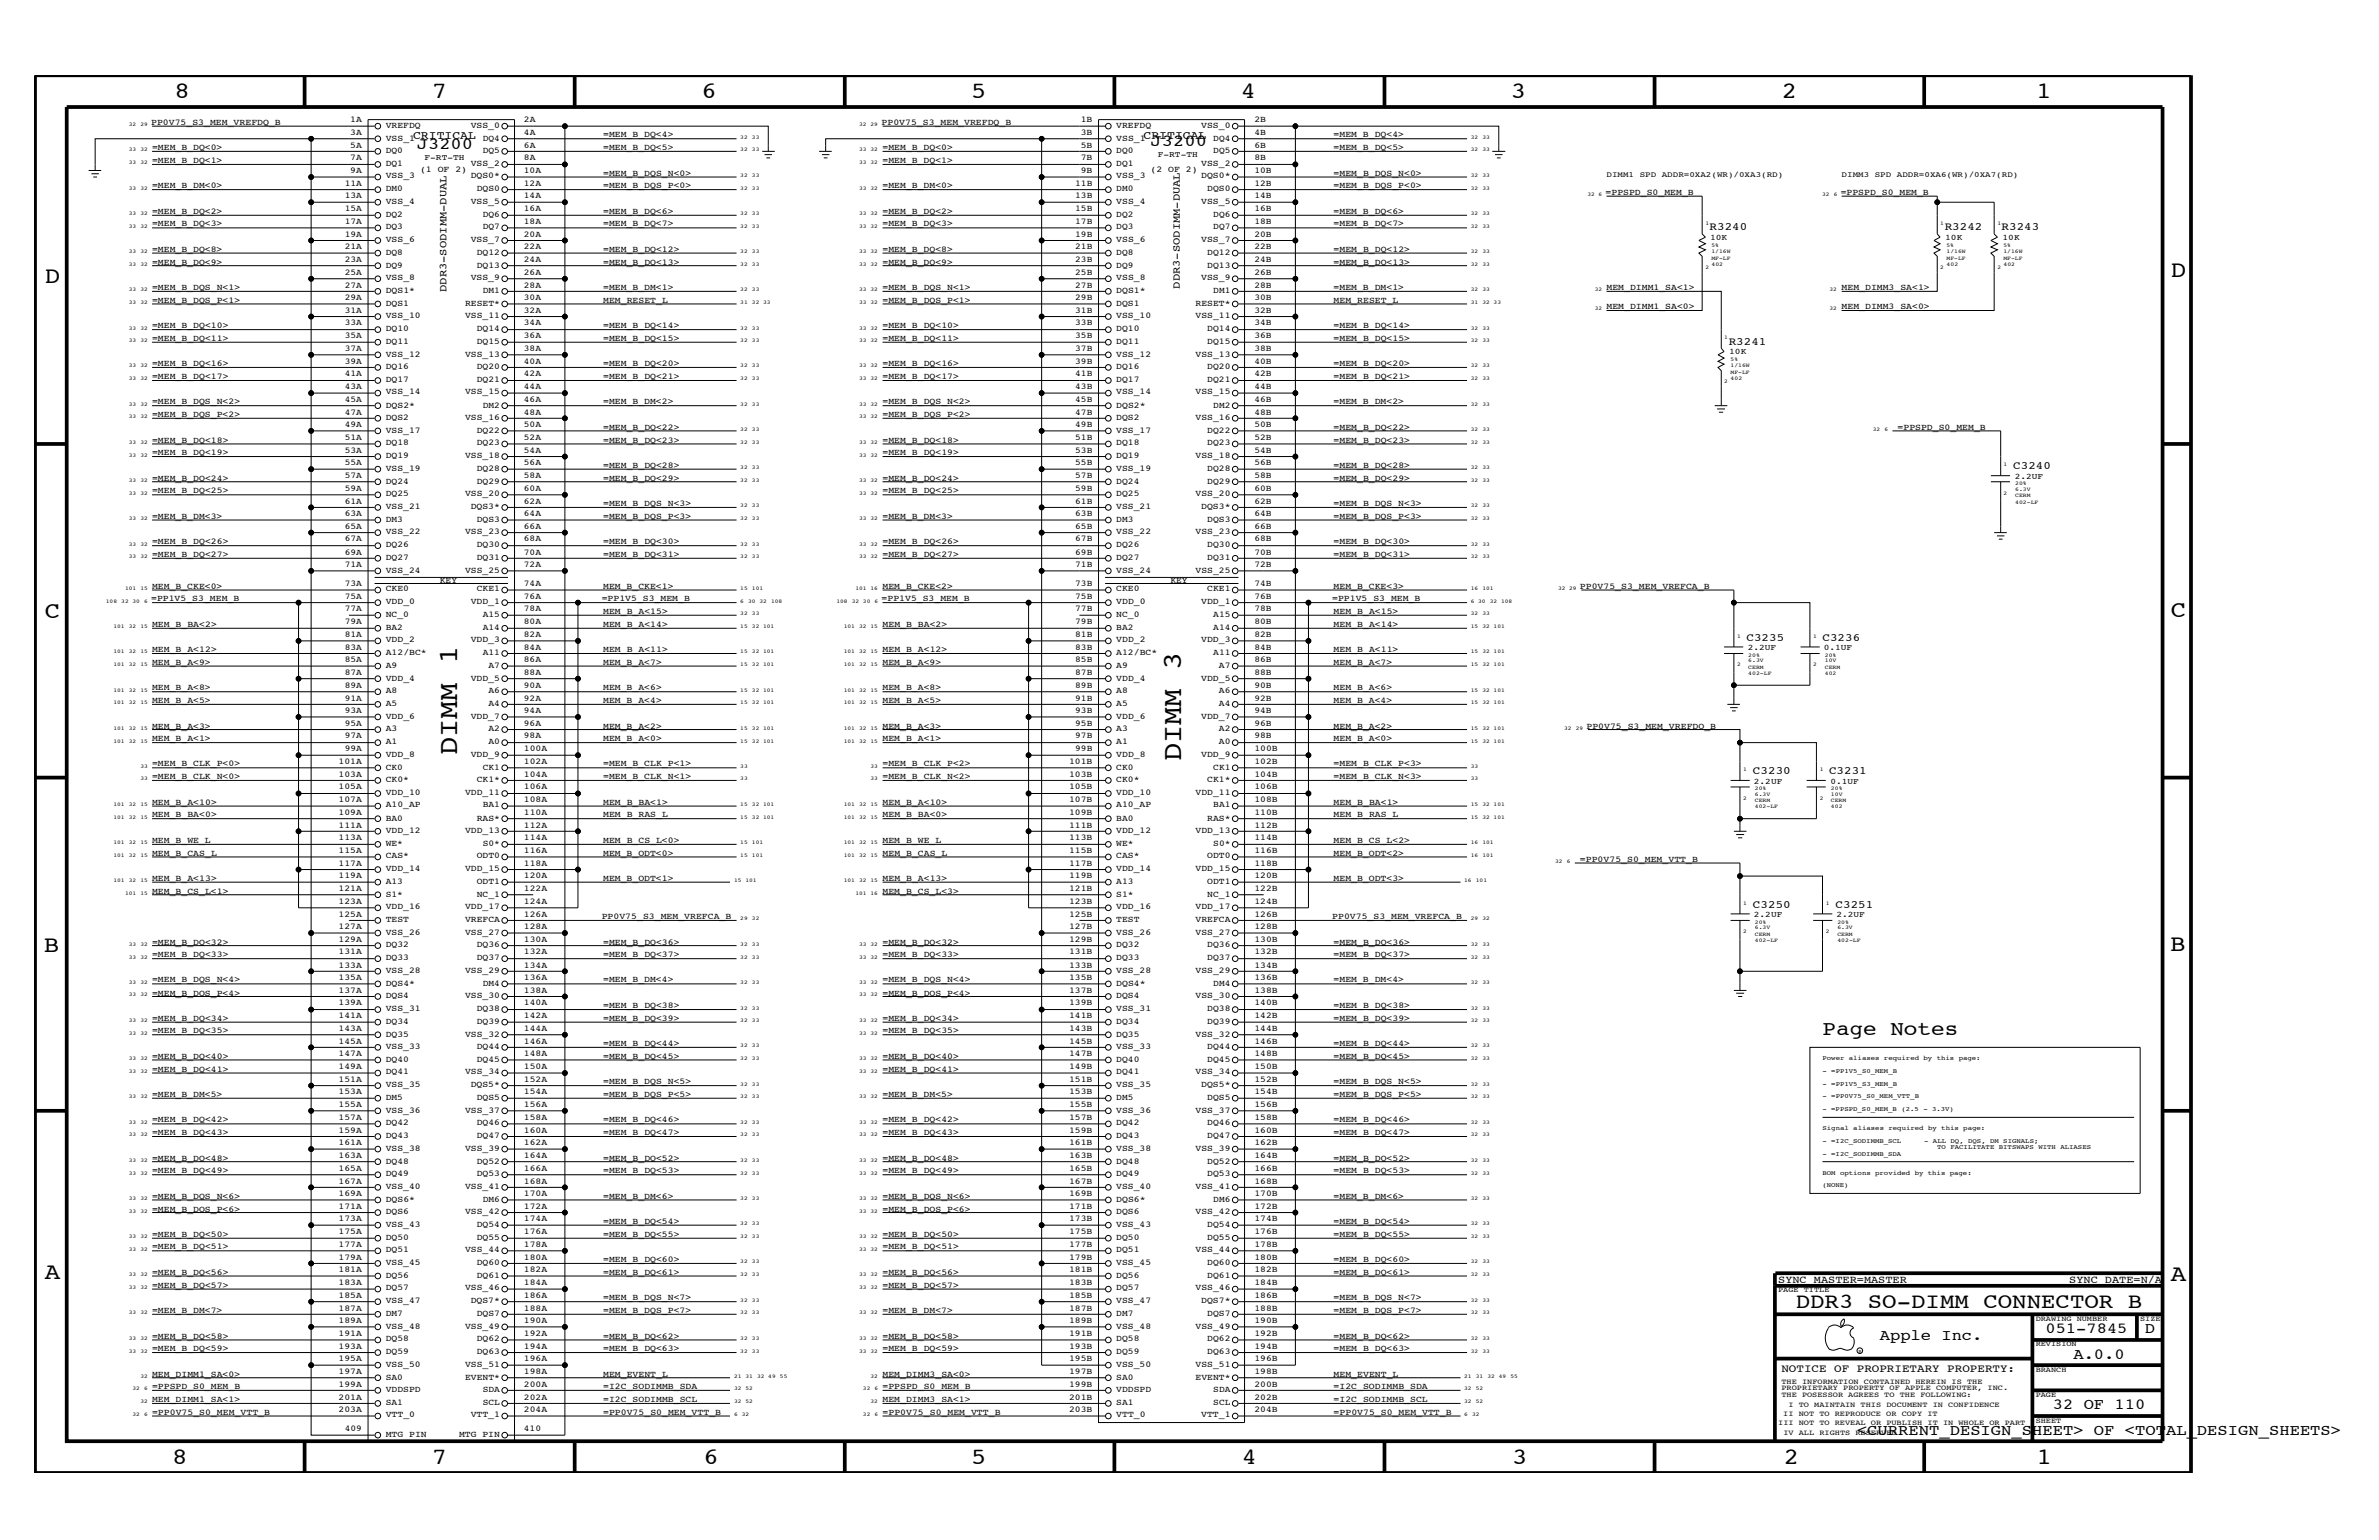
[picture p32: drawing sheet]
<svg xmlns="http://www.w3.org/2000/svg" width="432mm" height="279mm" viewBox="0 0 432 279" stroke-linecap="round" stroke-linejoin="round" font-family="sans-serif">
<defs><g id="words">
<g font-size="5">
<text x="83" y="137" transform="rotate(-90 83 137)">DIMM 1</text>
<text x="214.4" y="138.1" transform="rotate(-90 214.4 138.1)">DIMM 3</text>
</g>
<g font-size="4.2">
<text x="31.7" y="17.8">8</text>
<text x="78.4" y="17.8">7</text>
<text x="127.3" y="17.8">6</text>
<text x="176.3" y="17.8">5</text>
<text x="225.2" y="17.8">4</text>
<text x="274.2" y="17.8">3</text>
<text x="323.4" y="17.8">2</text>
<text x="369.6" y="17.8">1</text>
<text x="8.1" y="51.3">D</text>
<text x="394" y="50.3">D</text>
<text x="8.1" y="112.1">C</text>
<text x="394" y="111.9">C</text>
<text x="8" y="172.7">B</text>
<text x="393.9" y="172.5">B</text>
<text x="8.1" y="232">A</text>
<text x="394" y="232.4">A</text>
<text x="31.2" y="265.6">8</text>
<text x="78.4" y="265.6">7</text>
<text x="127.7" y="265.6">6</text>
<text x="176.3" y="265.6">5</text>
<text x="225.4" y="265.6">4</text>
<text x="274.5" y="265.6">3</text>
<text x="323.8" y="265.6">2</text>
<text x="369.7" y="265.6">1</text>
</g>
<text font-size="3.9" x="325.9" y="237.3">DDR3 SO-DIMM CONNECTOR B</text>
<text font-size="3.7" x="330.8" y="187.7">Page Notes</text>
<g font-size="3">
<text x="75.6" y="27">J3200</text>
<text x="208.8" y="26.4">J3200</text>
</g>
<g font-size="2.8">
<text x="341.2" y="243.1">Apple Inc.</text>
<text x="371.3" y="241.9">051-7845</text>
<text x="389.3" y="241.9">D</text>
<text x="376.3" y="246.5">A.0.0</text>
<text x="372.6" y="255.7">32 OF 110</text>
<text x="337.1" y="260.4">&lt;CURRENT_DESIGN_SHEET&gt; OF &lt;TOTAL_DESIGN_SHEETS&gt;</text>
</g>
<g font-size="2.1">
<text x="75" y="25.2">CRITICAL</text>
<text x="207.6" y="25.2">CRITICAL</text>
</g>
<g font-size="2">
<text x="310.3" y="41.8">R3240</text>
<text x="353" y="41.8">R3242</text>
<text x="363.3" y="41.8">R3243</text>
<text x="313.8" y="62.5">R3241</text>
<text x="365.4" y="85.1">C3240</text>
<text x="317" y="116.3">C3235</text>
<text x="330.8" y="116.3">C3236</text>
<text x="318.2" y="140.5">C3230</text>
<text x="332" y="140.5">C3231</text>
<text x="318.2" y="164.7">C3250</text>
<text x="333.2" y="164.7">C3251</text>
<text x="323.3" y="248.9">NOTICE OF PROPRIETARY PROPERTY:</text>
</g>
<g font-size="1.9">
<text x="81" y="52.9" transform="rotate(-90 81 52.9)">DDR3-SODIMM-DUAL</text>
<text x="214.1" y="52.4" transform="rotate(-90 214.1 52.4)">DDR3-SODIMM-DUAL</text>
<text x="322.7" y="232.7">SYNC_MASTER=MASTER</text>
<text x="375.6" y="232.7">SYNC_DATE=N/A</text>
</g>
<g font-size="1.6">
<text x="27.4" y="22.6">PP0V75_S3_MEM_VREFDQ_B</text>
<text x="63.6" y="22.2">1A</text>
<text x="70" y="23.1">VREFDQ</text>
<text x="85.4" y="23.1">VSS_0</text>
<text x="95.1" y="22.2">2A</text>
<text x="160" y="22.6">PP0V75_S3_MEM_VREFDQ_B</text>
<text x="196.2" y="22.2">1B</text>
<text x="202.6" y="23.1">VREFDQ</text>
<text x="218" y="23.1">VSS_0</text>
<text x="227.7" y="22.2">2B</text>
<text x="27.6" y="27.3">=MEM_B_DQ&lt;0&gt;</text>
<text x="27.6" y="29.6">=MEM_B_DQ&lt;1&gt;</text>
<text x="63.6" y="24.5">3A</text>
<text x="63.6" y="29.1">7A</text>
<text x="63.6" y="26.8">5A</text>
<text x="70" y="25.5">VSS_1</text>
<text x="70" y="27.8">DQ0</text>
<text x="87.6" y="27.8">DQ5</text>
<text x="87.6" y="25.5">DQ4</text>
<text x="95.1" y="29.1">8A</text>
<text x="95.1" y="26.8">6A</text>
<text x="95.1" y="24.5">4A</text>
<text x="109.5" y="27.3">=MEM_B_DQ&lt;5&gt;</text>
<text x="109.5" y="24.9">=MEM_B_DQ&lt;4&gt;</text>
<text x="160.2" y="27.3">=MEM_B_DQ&lt;0&gt;</text>
<text x="160.2" y="29.6">=MEM_B_DQ&lt;1&gt;</text>
<text x="196.2" y="24.5">3B</text>
<text x="196.2" y="29.1">7B</text>
<text x="196.2" y="26.8">5B</text>
<text x="202.6" y="27.8">DQ0</text>
<text x="202.6" y="25.5">VSS_1</text>
<text x="220.2" y="27.8">DQ5</text>
<text x="220.2" y="25.5">DQ4</text>
<text x="227.7" y="29.1">8B</text>
<text x="227.7" y="26.8">6B</text>
<text x="227.7" y="24.5">4B</text>
<text x="242.1" y="27.3">=MEM_B_DQ&lt;5&gt;</text>
<text x="242.1" y="24.9">=MEM_B_DQ&lt;4&gt;</text>
<text x="27.6" y="34.1">=MEM_B_DM&lt;0&gt;</text>
<text x="62.6" y="33.7">11A</text>
<text x="63.6" y="31.4">9A</text>
<text x="70" y="32.4">VSS_3</text>
<text x="70" y="30.1">DQ1</text>
<text x="70" y="34.7">DM0</text>
<text x="76.2" y="31.3">(1 OF 2)</text>
<text x="85.4" y="30.1">VSS_2</text>
<text x="85.4" y="32.4">DQS0*</text>
<text x="86.5" y="34.7">DQS0</text>
<text x="95.1" y="31.4">10A</text>
<text x="95.1" y="33.7">12A</text>
<text x="109.5" y="34.1">=MEM_B_DQS_P&lt;0&gt;</text>
<text x="109.5" y="31.9">=MEM_B_DQS_N&lt;0&gt;</text>
<text x="160.2" y="34.1">=MEM_B_DM&lt;0&gt;</text>
<text x="195.2" y="33.7">11B</text>
<text x="196.2" y="31.4">9B</text>
<text x="202.6" y="34.7">DM0</text>
<text x="202.6" y="32.4">VSS_3</text>
<text x="202.6" y="30.1">DQ1</text>
<text x="208.8" y="31.3">(2 OF 2)</text>
<text x="218" y="32.4">DQS0*</text>
<text x="218" y="30.1">VSS_2</text>
<text x="219.1" y="34.7">DQS0</text>
<text x="227.7" y="31.4">10B</text>
<text x="227.7" y="33.7">12B</text>
<text x="242.1" y="31.9">=MEM_B_DQS_N&lt;0&gt;</text>
<text x="242.1" y="34.1">=MEM_B_DQS_P&lt;0&gt;</text>
<text x="291.4" y="35.3">=PPSPD_S0_MEM_B</text>
<text x="334.1" y="35.3">=PPSPD_S0_MEM_B</text>
<text x="27.6" y="38.8">=MEM_B_DQ&lt;2&gt;</text>
<text x="27.6" y="41.1">=MEM_B_DQ&lt;3&gt;</text>
<text x="62.6" y="38.3">15A</text>
<text x="62.6" y="36">13A</text>
<text x="62.6" y="40.7">17A</text>
<text x="70" y="39.3">DQ2</text>
<text x="70" y="41.6">DQ3</text>
<text x="70" y="37">VSS_4</text>
<text x="85.4" y="37">VSS_5</text>
<text x="87.6" y="39.3">DQ6</text>
<text x="87.6" y="41.6">DQ7</text>
<text x="95.1" y="36">14A</text>
<text x="95.1" y="40.7">18A</text>
<text x="95.1" y="38.3">16A</text>
<text x="109.5" y="38.8">=MEM_B_DQ&lt;6&gt;</text>
<text x="109.5" y="41.1">=MEM_B_DQ&lt;7&gt;</text>
<text x="160.2" y="41.1">=MEM_B_DQ&lt;3&gt;</text>
<text x="160.2" y="38.8">=MEM_B_DQ&lt;2&gt;</text>
<text x="195.2" y="38.3">15B</text>
<text x="195.2" y="36">13B</text>
<text x="195.2" y="40.7">17B</text>
<text x="202.6" y="41.6">DQ3</text>
<text x="202.6" y="37">VSS_4</text>
<text x="202.6" y="39.3">DQ2</text>
<text x="218" y="37">VSS_5</text>
<text x="220.2" y="41.6">DQ7</text>
<text x="220.2" y="39.3">DQ6</text>
<text x="227.7" y="36">14B</text>
<text x="227.7" y="40.7">18B</text>
<text x="227.7" y="38.3">16B</text>
<text x="242.1" y="41.1">=MEM_B_DQ&lt;7&gt;</text>
<text x="242.1" y="38.8">=MEM_B_DQ&lt;6&gt;</text>
<text x="27.6" y="45.7">=MEM_B_DQ&lt;8&gt;</text>
<text x="62.6" y="43">19A</text>
<text x="62.6" y="47.5">23A</text>
<text x="62.6" y="45.2">21A</text>
<text x="70" y="44">VSS_6</text>
<text x="70" y="46.3">DQ8</text>
<text x="85.4" y="44">VSS_7</text>
<text x="86.5" y="46.3">DQ12</text>
<text x="95.1" y="43">20A</text>
<text x="95.1" y="47.5">24A</text>
<text x="95.1" y="45.2">22A</text>
<text x="109.5" y="45.7">=MEM_B_DQ&lt;12&gt;</text>
<text x="160.2" y="45.7">=MEM_B_DQ&lt;8&gt;</text>
<text x="195.2" y="43">19B</text>
<text x="195.2" y="47.5">23B</text>
<text x="195.2" y="45.2">21B</text>
<text x="202.6" y="46.3">DQ8</text>
<text x="202.6" y="44">VSS_6</text>
<text x="218" y="44">VSS_7</text>
<text x="219.1" y="46.3">DQ12</text>
<text x="227.7" y="43">20B</text>
<text x="227.7" y="47.5">24B</text>
<text x="227.7" y="45.2">22B</text>
<text x="242.1" y="45.7">=MEM_B_DQ&lt;12&gt;</text>
<text x="27.6" y="48">=MEM_B_DQ&lt;9&gt;</text>
<text x="27.6" y="52.6">=MEM_B_DQS_N&lt;1&gt;</text>
<text x="62.6" y="49.9">25A</text>
<text x="62.6" y="52.2">27A</text>
<text x="70" y="48.5">DQ9</text>
<text x="70" y="50.8">VSS_8</text>
<text x="70" y="53.1">DQS1*</text>
<text x="85.4" y="50.8">VSS_9</text>
<text x="86.5" y="48.5">DQ13</text>
<text x="87.6" y="53.1">DM1</text>
<text x="95.1" y="49.9">26A</text>
<text x="95.1" y="52.2">28A</text>
<text x="109.5" y="48">=MEM_B_DQ&lt;13&gt;</text>
<text x="109.5" y="52.6">=MEM_B_DM&lt;1&gt;</text>
<text x="160.2" y="48">=MEM_B_DQ&lt;9&gt;</text>
<text x="160.2" y="52.6">=MEM_B_DQS_N&lt;1&gt;</text>
<text x="195.2" y="49.9">25B</text>
<text x="195.2" y="52.2">27B</text>
<text x="202.6" y="48.5">DQ9</text>
<text x="202.6" y="50.8">VSS_8</text>
<text x="202.6" y="53.1">DQS1*</text>
<text x="218" y="50.8">VSS_9</text>
<text x="219.1" y="48.5">DQ13</text>
<text x="220.2" y="53.1">DM1</text>
<text x="227.7" y="49.9">26B</text>
<text x="227.7" y="52.2">28B</text>
<text x="242.1" y="52.6">=MEM_B_DM&lt;1&gt;</text>
<text x="242.1" y="48">=MEM_B_DQ&lt;13&gt;</text>
<text x="291.6" y="52.6">MEM_DIMM1_SA&lt;1&gt;</text>
<text x="334.3" y="52.6">MEM_DIMM3_SA&lt;1&gt;</text>
<text x="27.6" y="54.9">=MEM_B_DQS_P&lt;1&gt;</text>
<text x="27.6" y="59.5">=MEM_B_DQ&lt;10&gt;</text>
<text x="62.6" y="54.5">29A</text>
<text x="62.6" y="56.8">31A</text>
<text x="62.6" y="59">33A</text>
<text x="70" y="55.5">DQS1</text>
<text x="70" y="57.8">VSS_10</text>
<text x="84.4" y="57.8">VSS_11</text>
<text x="84.4" y="55.5">RESET*</text>
<text x="95.1" y="54.5">30A</text>
<text x="95.1" y="56.8">32A</text>
<text x="95.1" y="59">34A</text>
<text x="109.5" y="59.5">=MEM_B_DQ&lt;14&gt;</text>
<text x="109.5" y="54.9">MEM_RESET_L</text>
<text x="160.2" y="54.9">=MEM_B_DQS_P&lt;1&gt;</text>
<text x="160.2" y="59.5">=MEM_B_DQ&lt;10&gt;</text>
<text x="195.2" y="54.5">29B</text>
<text x="195.2" y="56.8">31B</text>
<text x="195.2" y="59">33B</text>
<text x="202.6" y="57.8">VSS_10</text>
<text x="202.6" y="55.5">DQS1</text>
<text x="217" y="57.8">VSS_11</text>
<text x="217" y="55.5">RESET*</text>
<text x="227.7" y="54.5">30B</text>
<text x="227.7" y="56.8">32B</text>
<text x="227.7" y="59">34B</text>
<text x="242.1" y="59.5">=MEM_B_DQ&lt;14&gt;</text>
<text x="242.1" y="54.9">MEM_RESET_L</text>
<text x="291.6" y="56.1">MEM_DIMM1_SA&lt;0&gt;</text>
<text x="334.3" y="56.1">MEM_DIMM3_SA&lt;0&gt;</text>
<text x="27.6" y="61.8">=MEM_B_DQ&lt;11&gt;</text>
<text x="62.6" y="63.7">37A</text>
<text x="62.6" y="66">39A</text>
<text x="62.6" y="61.4">35A</text>
<text x="70" y="64.7">VSS_12</text>
<text x="70" y="62.3">DQ11</text>
<text x="70" y="60.1">DQ10</text>
<text x="84.4" y="64.7">VSS_13</text>
<text x="86.5" y="62.3">DQ15</text>
<text x="86.5" y="60.1">DQ14</text>
<text x="95.1" y="66">40A</text>
<text x="95.1" y="63.7">38A</text>
<text x="95.1" y="61.4">36A</text>
<text x="109.5" y="61.8">=MEM_B_DQ&lt;15&gt;</text>
<text x="160.2" y="61.8">=MEM_B_DQ&lt;11&gt;</text>
<text x="195.2" y="63.7">37B</text>
<text x="195.2" y="66">39B</text>
<text x="195.2" y="61.4">35B</text>
<text x="202.6" y="62.3">DQ11</text>
<text x="202.6" y="64.7">VSS_12</text>
<text x="202.6" y="60.1">DQ10</text>
<text x="217" y="64.7">VSS_13</text>
<text x="219.1" y="62.3">DQ15</text>
<text x="219.1" y="60.1">DQ14</text>
<text x="227.7" y="66">40B</text>
<text x="227.7" y="63.7">38B</text>
<text x="227.7" y="61.4">36B</text>
<text x="242.1" y="61.8">=MEM_B_DQ&lt;15&gt;</text>
<text x="27.6" y="66.5">=MEM_B_DQ&lt;16&gt;</text>
<text x="27.6" y="68.8">=MEM_B_DQ&lt;17&gt;</text>
<text x="62.6" y="70.6">43A</text>
<text x="62.6" y="68.3">41A</text>
<text x="70" y="67">DQ16</text>
<text x="70" y="69.3">DQ17</text>
<text x="70" y="71.6">VSS_14</text>
<text x="84.4" y="71.6">VSS_15</text>
<text x="86.5" y="67">DQ20</text>
<text x="86.5" y="69.3">DQ21</text>
<text x="95.1" y="68.3">42A</text>
<text x="95.1" y="70.6">44A</text>
<text x="109.5" y="66.5">=MEM_B_DQ&lt;20&gt;</text>
<text x="109.5" y="68.8">=MEM_B_DQ&lt;21&gt;</text>
<text x="160.2" y="68.8">=MEM_B_DQ&lt;17&gt;</text>
<text x="160.2" y="66.5">=MEM_B_DQ&lt;16&gt;</text>
<text x="195.2" y="70.6">43B</text>
<text x="195.2" y="68.3">41B</text>
<text x="202.6" y="71.6">VSS_14</text>
<text x="202.6" y="69.3">DQ17</text>
<text x="202.6" y="67">DQ16</text>
<text x="217" y="71.6">VSS_15</text>
<text x="219.1" y="67">DQ20</text>
<text x="219.1" y="69.3">DQ21</text>
<text x="227.7" y="68.3">42B</text>
<text x="227.7" y="70.6">44B</text>
<text x="242.1" y="66.5">=MEM_B_DQ&lt;20&gt;</text>
<text x="242.1" y="68.8">=MEM_B_DQ&lt;21&gt;</text>
<text x="27.6" y="75.7">=MEM_B_DQS_P&lt;2&gt;</text>
<text x="27.6" y="73.3">=MEM_B_DQS_N&lt;2&gt;</text>
<text x="62.6" y="72.9">45A</text>
<text x="62.6" y="75.2">47A</text>
<text x="62.6" y="77.5">49A</text>
<text x="70" y="76.2">DQS2</text>
<text x="70" y="73.9">DQS2*</text>
<text x="84.4" y="76.2">VSS_16</text>
<text x="87.6" y="73.9">DM2</text>
<text x="95.1" y="77.5">50A</text>
<text x="95.1" y="75.2">48A</text>
<text x="95.1" y="72.9">46A</text>
<text x="109.5" y="73.3">=MEM_B_DM&lt;2&gt;</text>
<text x="160.2" y="73.3">=MEM_B_DQS_N&lt;2&gt;</text>
<text x="160.2" y="75.7">=MEM_B_DQS_P&lt;2&gt;</text>
<text x="195.2" y="72.9">45B</text>
<text x="195.2" y="75.2">47B</text>
<text x="195.2" y="77.5">49B</text>
<text x="202.6" y="73.9">DQS2*</text>
<text x="202.6" y="76.2">DQS2</text>
<text x="217" y="76.2">VSS_16</text>
<text x="220.2" y="73.9">DM2</text>
<text x="227.7" y="77.5">50B</text>
<text x="227.7" y="75.2">48B</text>
<text x="227.7" y="72.9">46B</text>
<text x="242.1" y="73.3">=MEM_B_DM&lt;2&gt;</text>
<text x="27.6" y="80.3">=MEM_B_DQ&lt;18&gt;</text>
<text x="27.6" y="82.6">=MEM_B_DQ&lt;19&gt;</text>
<text x="62.6" y="82.2">53A</text>
<text x="62.6" y="79.9">51A</text>
<text x="70" y="80.8">DQ18</text>
<text x="70" y="78.5">VSS_17</text>
<text x="70" y="83.1">DQ19</text>
<text x="84.4" y="83.1">VSS_18</text>
<text x="86.5" y="78.5">DQ22</text>
<text x="86.5" y="80.8">DQ23</text>
<text x="95.1" y="79.9">52A</text>
<text x="95.1" y="82.2">54A</text>
<text x="109.5" y="78">=MEM_B_DQ&lt;22&gt;</text>
<text x="109.5" y="80.3">=MEM_B_DQ&lt;23&gt;</text>
<text x="160.2" y="80.3">=MEM_B_DQ&lt;18&gt;</text>
<text x="160.2" y="82.6">=MEM_B_DQ&lt;19&gt;</text>
<text x="195.2" y="82.2">53B</text>
<text x="195.2" y="79.9">51B</text>
<text x="202.6" y="78.5">VSS_17</text>
<text x="202.6" y="80.8">DQ18</text>
<text x="202.6" y="83.1">DQ19</text>
<text x="217" y="83.1">VSS_18</text>
<text x="219.1" y="78.5">DQ22</text>
<text x="219.1" y="80.8">DQ23</text>
<text x="227.7" y="79.9">52B</text>
<text x="227.7" y="82.2">54B</text>
<text x="242.1" y="78">=MEM_B_DQ&lt;22&gt;</text>
<text x="242.1" y="80.3">=MEM_B_DQ&lt;23&gt;</text>
<text x="344.4" y="78">=PPSPD_S0_MEM_B</text>
<text x="27.6" y="87.2">=MEM_B_DQ&lt;24&gt;</text>
<text x="27.6" y="89.5">=MEM_B_DQ&lt;25&gt;</text>
<text x="62.6" y="89">59A</text>
<text x="62.6" y="86.7">57A</text>
<text x="62.6" y="84.4">55A</text>
<text x="70" y="87.7">DQ24</text>
<text x="70" y="85.5">VSS_19</text>
<text x="86.5" y="85.5">DQ28</text>
<text x="86.5" y="87.7">DQ29</text>
<text x="95.1" y="89">60A</text>
<text x="95.1" y="86.7">58A</text>
<text x="95.1" y="84.4">56A</text>
<text x="109.5" y="84.9">=MEM_B_DQ&lt;28&gt;</text>
<text x="109.5" y="87.2">=MEM_B_DQ&lt;29&gt;</text>
<text x="160.2" y="89.5">=MEM_B_DQ&lt;25&gt;</text>
<text x="160.2" y="87.2">=MEM_B_DQ&lt;24&gt;</text>
<text x="195.2" y="89">59B</text>
<text x="195.2" y="86.7">57B</text>
<text x="195.2" y="84.4">55B</text>
<text x="202.6" y="85.5">VSS_19</text>
<text x="202.6" y="87.7">DQ24</text>
<text x="219.1" y="85.5">DQ28</text>
<text x="219.1" y="87.7">DQ29</text>
<text x="227.7" y="89">60B</text>
<text x="227.7" y="86.7">58B</text>
<text x="227.7" y="84.4">56B</text>
<text x="242.1" y="84.9">=MEM_B_DQ&lt;28&gt;</text>
<text x="242.1" y="87.2">=MEM_B_DQ&lt;29&gt;</text>
<text x="27.6" y="94.1">=MEM_B_DM&lt;3&gt;</text>
<text x="62.6" y="96">65A</text>
<text x="62.6" y="91.4">61A</text>
<text x="62.6" y="93.7">63A</text>
<text x="70" y="92.3">VSS_21</text>
<text x="70" y="90">DQ25</text>
<text x="70" y="94.7">DM3</text>
<text x="84.4" y="90">VSS_20</text>
<text x="85.4" y="92.3">DQS3*</text>
<text x="86.5" y="94.7">DQS3</text>
<text x="95.1" y="96">66A</text>
<text x="95.1" y="91.4">62A</text>
<text x="95.1" y="93.7">64A</text>
<text x="109.5" y="91.8">=MEM_B_DQS_N&lt;3&gt;</text>
<text x="109.5" y="94.1">=MEM_B_DQS_P&lt;3&gt;</text>
<text x="160.2" y="94.1">=MEM_B_DM&lt;3&gt;</text>
<text x="195.2" y="96">65B</text>
<text x="195.2" y="91.4">61B</text>
<text x="195.2" y="93.7">63B</text>
<text x="202.6" y="92.3">VSS_21</text>
<text x="202.6" y="90">DQ25</text>
<text x="202.6" y="94.7">DM3</text>
<text x="217" y="90">VSS_20</text>
<text x="218" y="92.3">DQS3*</text>
<text x="219.1" y="94.7">DQS3</text>
<text x="227.7" y="96">66B</text>
<text x="227.7" y="91.4">62B</text>
<text x="227.7" y="93.7">64B</text>
<text x="242.1" y="94.1">=MEM_B_DQS_P&lt;3&gt;</text>
<text x="242.1" y="91.8">=MEM_B_DQS_N&lt;3&gt;</text>
<text x="27.6" y="98.7">=MEM_B_DQ&lt;26&gt;</text>
<text x="27.6" y="101">=MEM_B_DQ&lt;27&gt;</text>
<text x="62.6" y="100.6">69A</text>
<text x="62.6" y="98.2">67A</text>
<text x="70" y="101.5">DQ27</text>
<text x="70" y="99.3">DQ26</text>
<text x="70" y="97">VSS_22</text>
<text x="84.4" y="97">VSS_23</text>
<text x="86.5" y="99.3">DQ30</text>
<text x="86.5" y="101.5">DQ31</text>
<text x="95.1" y="100.6">70A</text>
<text x="95.1" y="98.2">68A</text>
<text x="109.5" y="98.7">=MEM_B_DQ&lt;30&gt;</text>
<text x="109.5" y="101">=MEM_B_DQ&lt;31&gt;</text>
<text x="160.2" y="98.7">=MEM_B_DQ&lt;26&gt;</text>
<text x="160.2" y="101">=MEM_B_DQ&lt;27&gt;</text>
<text x="195.2" y="100.6">69B</text>
<text x="195.2" y="98.2">67B</text>
<text x="202.6" y="99.3">DQ26</text>
<text x="202.6" y="97">VSS_22</text>
<text x="202.6" y="101.5">DQ27</text>
<text x="217" y="97">VSS_23</text>
<text x="219.1" y="99.3">DQ30</text>
<text x="219.1" y="101.5">DQ31</text>
<text x="227.7" y="100.6">70B</text>
<text x="227.7" y="98.2">68B</text>
<text x="242.1" y="98.7">=MEM_B_DQ&lt;30&gt;</text>
<text x="242.1" y="101">=MEM_B_DQ&lt;31&gt;</text>
<text x="27.6" y="106.8">MEM_B_CKE&lt;0&gt;</text>
<text x="62.6" y="102.9">71A</text>
<text x="62.6" y="106.4">73A</text>
<text x="70" y="103.9">VSS_24</text>
<text x="70" y="107.3">CKE0</text>
<text x="79.8" y="105.7">KEY</text>
<text x="84.4" y="103.9">VSS_25</text>
<text x="86.5" y="107.3">CKE1</text>
<text x="95.1" y="102.9">72A</text>
<text x="95.1" y="106.4">74A</text>
<text x="109.5" y="106.8">MEM_B_CKE&lt;1&gt;</text>
<text x="160.2" y="106.8">MEM_B_CKE&lt;2&gt;</text>
<text x="195.2" y="102.9">71B</text>
<text x="195.2" y="106.4">73B</text>
<text x="202.6" y="107.3">CKE0</text>
<text x="202.6" y="103.9">VSS_24</text>
<text x="212.4" y="105.7">KEY</text>
<text x="217" y="103.9">VSS_25</text>
<text x="219.1" y="107.3">CKE1</text>
<text x="227.7" y="102.9">72B</text>
<text x="227.7" y="106.4">74B</text>
<text x="242.1" y="106.8">MEM_B_CKE&lt;3&gt;</text>
<text x="286.8" y="106.8">PP0V75_S3_MEM_VREFCA_B</text>
<text x="27.4" y="109.1">=PP1V5_S3_MEM_B</text>
<text x="27.6" y="113.7">MEM_B_BA&lt;2&gt;</text>
<text x="62.6" y="108.7">75A</text>
<text x="62.6" y="110.9">77A</text>
<text x="62.6" y="113.2">79A</text>
<text x="70" y="112">NC_0</text>
<text x="70" y="109.7">VDD_0</text>
<text x="85.4" y="109.7">VDD_1</text>
<text x="87.6" y="112">A15</text>
<text x="95.1" y="108.7">76A</text>
<text x="95.1" y="110.9">78A</text>
<text x="95.1" y="113.2">80A</text>
<text x="109.2" y="109.1">=PP1V5_S3_MEM_B</text>
<text x="109.5" y="111.4">MEM_B_A&lt;15&gt;</text>
<text x="109.5" y="113.7">MEM_B_A&lt;14&gt;</text>
<text x="160" y="109.1">=PP1V5_S3_MEM_B</text>
<text x="160.2" y="113.7">MEM_B_BA&lt;2&gt;</text>
<text x="195.2" y="108.7">75B</text>
<text x="195.2" y="110.9">77B</text>
<text x="195.2" y="113.2">79B</text>
<text x="202.6" y="109.7">VDD_0</text>
<text x="202.6" y="112">NC_0</text>
<text x="218" y="109.7">VDD_1</text>
<text x="220.2" y="112">A15</text>
<text x="227.7" y="108.7">76B</text>
<text x="227.7" y="110.9">78B</text>
<text x="227.7" y="113.2">80B</text>
<text x="241.8" y="109.1">=PP1V5_S3_MEM_B</text>
<text x="242.1" y="111.4">MEM_B_A&lt;15&gt;</text>
<text x="242.1" y="113.7">MEM_B_A&lt;14&gt;</text>
<text x="27.6" y="118.3">MEM_B_A&lt;12&gt;</text>
<text x="62.6" y="115.6">81A</text>
<text x="62.6" y="117.9">83A</text>
<text x="70" y="118.9">A12/BC*</text>
<text x="70" y="116.5">VDD_2</text>
<text x="70" y="114.2">BA2</text>
<text x="85.4" y="116.5">VDD_3</text>
<text x="87.6" y="114.2">A14</text>
<text x="87.6" y="118.9">A11</text>
<text x="95.1" y="115.6">82A</text>
<text x="95.1" y="117.9">84A</text>
<text x="109.5" y="118.3">MEM_B_A&lt;11&gt;</text>
<text x="160.2" y="118.3">MEM_B_A&lt;12&gt;</text>
<text x="195.2" y="115.6">81B</text>
<text x="195.2" y="117.9">83B</text>
<text x="202.6" y="114.2">BA2</text>
<text x="202.6" y="118.9">A12/BC*</text>
<text x="202.6" y="116.5">VDD_2</text>
<text x="218" y="116.5">VDD_3</text>
<text x="220.2" y="118.9">A11</text>
<text x="220.2" y="114.2">A14</text>
<text x="227.7" y="115.6">82B</text>
<text x="227.7" y="117.9">84B</text>
<text x="242.1" y="118.3">MEM_B_A&lt;11&gt;</text>
<text x="27.6" y="125.3">MEM_B_A&lt;8&gt;</text>
<text x="27.6" y="120.7">MEM_B_A&lt;9&gt;</text>
<text x="62.6" y="122.5">87A</text>
<text x="62.6" y="120.2">85A</text>
<text x="62.6" y="124.8">89A</text>
<text x="70" y="123.5">VDD_4</text>
<text x="70" y="125.8">A8</text>
<text x="70" y="121.2">A9</text>
<text x="85.4" y="123.5">VDD_5</text>
<text x="88.6" y="121.2">A7</text>
<text x="88.6" y="125.8">A6</text>
<text x="95.1" y="122.5">88A</text>
<text x="95.1" y="120.2">86A</text>
<text x="95.1" y="124.8">90A</text>
<text x="109.5" y="120.7">MEM_B_A&lt;7&gt;</text>
<text x="109.5" y="125.3">MEM_B_A&lt;6&gt;</text>
<text x="160.2" y="120.7">MEM_B_A&lt;9&gt;</text>
<text x="160.2" y="125.3">MEM_B_A&lt;8&gt;</text>
<text x="195.2" y="122.5">87B</text>
<text x="195.2" y="120.2">85B</text>
<text x="195.2" y="124.8">89B</text>
<text x="202.6" y="121.2">A9</text>
<text x="202.6" y="125.8">A8</text>
<text x="202.6" y="123.5">VDD_4</text>
<text x="218" y="123.5">VDD_5</text>
<text x="221.2" y="125.8">A6</text>
<text x="221.2" y="121.2">A7</text>
<text x="227.7" y="122.5">88B</text>
<text x="227.7" y="120.2">86B</text>
<text x="227.7" y="124.8">90B</text>
<text x="242.1" y="125.3">MEM_B_A&lt;6&gt;</text>
<text x="242.1" y="120.7">MEM_B_A&lt;7&gt;</text>
<text x="27.6" y="127.5">MEM_B_A&lt;5&gt;</text>
<text x="62.6" y="129.4">93A</text>
<text x="62.6" y="127.1">91A</text>
<text x="62.6" y="131.7">95A</text>
<text x="70" y="128">A5</text>
<text x="70" y="130.4">VDD_6</text>
<text x="85.4" y="130.4">VDD_7</text>
<text x="88.6" y="128">A4</text>
<text x="95.1" y="129.4">94A</text>
<text x="95.1" y="127.1">92A</text>
<text x="95.1" y="131.7">96A</text>
<text x="109.5" y="127.5">MEM_B_A&lt;4&gt;</text>
<text x="160.2" y="127.5">MEM_B_A&lt;5&gt;</text>
<text x="195.2" y="129.4">93B</text>
<text x="195.2" y="127.1">91B</text>
<text x="195.2" y="131.7">95B</text>
<text x="202.6" y="130.4">VDD_6</text>
<text x="202.6" y="128">A5</text>
<text x="218" y="130.4">VDD_7</text>
<text x="221.2" y="128">A4</text>
<text x="227.7" y="129.4">94B</text>
<text x="227.7" y="127.1">92B</text>
<text x="227.7" y="131.7">96B</text>
<text x="242.1" y="127.5">MEM_B_A&lt;4&gt;</text>
<text x="27.6" y="134.5">MEM_B_A&lt;1&gt;</text>
<text x="27.6" y="132.2">MEM_B_A&lt;3&gt;</text>
<text x="62.6" y="136.3">99A</text>
<text x="62.6" y="134">97A</text>
<text x="70" y="132.7">A3</text>
<text x="70" y="137.3">VDD_8</text>
<text x="70" y="135">A1</text>
<text x="85.4" y="137.3">VDD_9</text>
<text x="88.6" y="132.7">A2</text>
<text x="88.6" y="135">A0</text>
<text x="95.1" y="136.3">100A</text>
<text x="95.1" y="134">98A</text>
<text x="109.5" y="132.2">MEM_B_A&lt;2&gt;</text>
<text x="109.5" y="134.5">MEM_B_A&lt;0&gt;</text>
<text x="160.2" y="134.5">MEM_B_A&lt;1&gt;</text>
<text x="160.2" y="132.2">MEM_B_A&lt;3&gt;</text>
<text x="195.2" y="136.3">99B</text>
<text x="195.2" y="134">97B</text>
<text x="202.6" y="137.3">VDD_8</text>
<text x="202.6" y="135">A1</text>
<text x="202.6" y="132.7">A3</text>
<text x="218" y="137.3">VDD_9</text>
<text x="221.2" y="135">A0</text>
<text x="221.2" y="132.7">A2</text>
<text x="227.7" y="136.3">100B</text>
<text x="227.7" y="134">98B</text>
<text x="242.1" y="134.5">MEM_B_A&lt;0&gt;</text>
<text x="242.1" y="132.2">MEM_B_A&lt;2&gt;</text>
<text x="288" y="132.2">PP0V75_S3_MEM_VREFDQ_B</text>
<text x="27.6" y="141.4">=MEM_B_CLK_N&lt;0&gt;</text>
<text x="27.6" y="139.1">=MEM_B_CLK_P&lt;0&gt;</text>
<text x="61.5" y="143.2">105A</text>
<text x="61.5" y="140.9">103A</text>
<text x="61.5" y="138.6">101A</text>
<text x="70" y="139.6">CK0</text>
<text x="70" y="141.9">CK0*</text>
<text x="86.5" y="141.9">CK1*</text>
<text x="87.6" y="139.6">CK1</text>
<text x="95.1" y="143.2">106A</text>
<text x="95.1" y="140.9">104A</text>
<text x="95.1" y="138.6">102A</text>
<text x="109.5" y="139.1">=MEM_B_CLK_P&lt;1&gt;</text>
<text x="109.5" y="141.4">=MEM_B_CLK_N&lt;1&gt;</text>
<text x="160.2" y="141.4">=MEM_B_CLK_N&lt;2&gt;</text>
<text x="160.2" y="139.1">=MEM_B_CLK_P&lt;2&gt;</text>
<text x="194.1" y="143.2">105B</text>
<text x="194.1" y="140.9">103B</text>
<text x="194.1" y="138.6">101B</text>
<text x="202.6" y="141.9">CK0*</text>
<text x="202.6" y="139.6">CK0</text>
<text x="219.1" y="141.9">CK1*</text>
<text x="220.2" y="139.6">CK1</text>
<text x="227.7" y="143.2">106B</text>
<text x="227.7" y="140.9">104B</text>
<text x="227.7" y="138.6">102B</text>
<text x="242.1" y="139.1">=MEM_B_CLK_P&lt;3&gt;</text>
<text x="242.1" y="141.4">=MEM_B_CLK_N&lt;3&gt;</text>
<text x="27.6" y="146">MEM_B_A&lt;10&gt;</text>
<text x="27.6" y="148.3">MEM_B_BA&lt;0&gt;</text>
<text x="61.5" y="147.9">109A</text>
<text x="61.5" y="145.6">107A</text>
<text x="70" y="148.9">BA0</text>
<text x="70" y="146.5">A10_AP</text>
<text x="70" y="144.2">VDD_10</text>
<text x="84.4" y="144.2">VDD_11</text>
<text x="86.5" y="148.9">RAS*</text>
<text x="87.6" y="146.5">BA1</text>
<text x="95.1" y="147.9">110A</text>
<text x="95.1" y="145.6">108A</text>
<text x="109.5" y="148.3">MEM_B_RAS_L</text>
<text x="109.5" y="146">MEM_B_BA&lt;1&gt;</text>
<text x="160.2" y="146">MEM_B_A&lt;10&gt;</text>
<text x="160.2" y="148.3">MEM_B_BA&lt;0&gt;</text>
<text x="194.1" y="147.9">109B</text>
<text x="194.1" y="145.6">107B</text>
<text x="202.6" y="146.5">A10_AP</text>
<text x="202.6" y="148.9">BA0</text>
<text x="202.6" y="144.2">VDD_10</text>
<text x="217" y="144.2">VDD_11</text>
<text x="219.1" y="148.9">RAS*</text>
<text x="220.2" y="146.5">BA1</text>
<text x="227.7" y="147.9">110B</text>
<text x="227.7" y="145.6">108B</text>
<text x="242.1" y="146">MEM_B_BA&lt;1&gt;</text>
<text x="242.1" y="148.3">MEM_B_RAS_L</text>
<text x="27.6" y="155.2">MEM_B_CAS_L</text>
<text x="27.6" y="152.9">MEM_B_WE_L</text>
<text x="61.5" y="150.1">111A</text>
<text x="61.5" y="154.8">115A</text>
<text x="61.5" y="152.4">113A</text>
<text x="70" y="155.7">CAS*</text>
<text x="70" y="151.2">VDD_12</text>
<text x="70" y="153.4">WE*</text>
<text x="84.4" y="151.2">VDD_13</text>
<text x="86.5" y="155.7">ODT0</text>
<text x="87.6" y="153.4">S0*</text>
<text x="95.1" y="150.1">112A</text>
<text x="95.1" y="154.8">116A</text>
<text x="95.1" y="152.4">114A</text>
<text x="109.5" y="155.2">MEM_B_ODT&lt;0&gt;</text>
<text x="109.5" y="152.9">MEM_B_CS_L&lt;0&gt;</text>
<text x="160.2" y="155.2">MEM_B_CAS_L</text>
<text x="160.2" y="152.9">MEM_B_WE_L</text>
<text x="194.1" y="150.1">111B</text>
<text x="194.1" y="154.8">115B</text>
<text x="194.1" y="152.4">113B</text>
<text x="202.6" y="155.7">CAS*</text>
<text x="202.6" y="153.4">WE*</text>
<text x="202.6" y="151.2">VDD_12</text>
<text x="217" y="151.2">VDD_13</text>
<text x="219.1" y="155.7">ODT0</text>
<text x="220.2" y="153.4">S0*</text>
<text x="227.7" y="150.1">112B</text>
<text x="227.7" y="154.8">116B</text>
<text x="227.7" y="152.4">114B</text>
<text x="242.1" y="152.9">MEM_B_CS_L&lt;2&gt;</text>
<text x="242.1" y="155.2">MEM_B_ODT&lt;2&gt;</text>
<text x="27.6" y="159.8">MEM_B_A&lt;13&gt;</text>
<text x="61.5" y="157.1">117A</text>
<text x="61.5" y="161.7">121A</text>
<text x="61.5" y="159.4">119A</text>
<text x="70" y="160.4">A13</text>
<text x="70" y="158.1">VDD_14</text>
<text x="84.4" y="158.1">VDD_15</text>
<text x="86.5" y="160.4">ODT1</text>
<text x="95.1" y="157.1">118A</text>
<text x="95.1" y="159.4">120A</text>
<text x="95.1" y="161.7">122A</text>
<text x="109.5" y="159.8">MEM_B_ODT&lt;1&gt;</text>
<text x="160.2" y="159.8">MEM_B_A&lt;13&gt;</text>
<text x="194.1" y="157.1">117B</text>
<text x="194.1" y="161.7">121B</text>
<text x="194.1" y="159.4">119B</text>
<text x="202.6" y="160.4">A13</text>
<text x="202.6" y="158.1">VDD_14</text>
<text x="217" y="158.1">VDD_15</text>
<text x="219.1" y="160.4">ODT1</text>
<text x="227.7" y="157.1">118B</text>
<text x="227.7" y="159.4">120B</text>
<text x="227.7" y="161.7">122B</text>
<text x="242.1" y="159.8">MEM_B_ODT&lt;3&gt;</text>
<text x="286.8" y="156.4">=PP0V75_S0_MEM_VTT_B</text>
<text x="27.6" y="162.2">MEM_B_CS_L&lt;1&gt;</text>
<text x="61.5" y="163.9">123A</text>
<text x="61.5" y="166.3">125A</text>
<text x="70" y="162.7">S1*</text>
<text x="70" y="165">VDD_16</text>
<text x="70" y="167.2">TEST</text>
<text x="84.4" y="167.2">VREFCA</text>
<text x="84.4" y="165">VDD_17</text>
<text x="86.5" y="162.7">NC_1</text>
<text x="95.1" y="166.3">126A</text>
<text x="95.1" y="163.9">124A</text>
<text x="109.2" y="166.7">PP0V75_S3_MEM_VREFCA_B</text>
<text x="160.2" y="162.2">MEM_B_CS_L&lt;3&gt;</text>
<text x="194.1" y="163.9">123B</text>
<text x="194.1" y="166.3">125B</text>
<text x="202.6" y="167.2">TEST</text>
<text x="202.6" y="165">VDD_16</text>
<text x="202.6" y="162.7">S1*</text>
<text x="217" y="167.2">VREFCA</text>
<text x="217" y="165">VDD_17</text>
<text x="219.1" y="162.7">NC_1</text>
<text x="227.7" y="166.3">126B</text>
<text x="227.7" y="163.9">124B</text>
<text x="241.8" y="166.7">PP0V75_S3_MEM_VREFCA_B</text>
<text x="27.6" y="173.7">=MEM_B_DQ&lt;33&gt;</text>
<text x="27.6" y="171.4">=MEM_B_DQ&lt;32&gt;</text>
<text x="61.5" y="168.6">127A</text>
<text x="61.5" y="173.2">131A</text>
<text x="61.5" y="170.9">129A</text>
<text x="70" y="169.6">VSS_26</text>
<text x="70" y="171.9">DQ32</text>
<text x="84.4" y="169.6">VSS_27</text>
<text x="86.5" y="171.9">DQ36</text>
<text x="95.1" y="168.6">128A</text>
<text x="95.1" y="173.2">132A</text>
<text x="95.1" y="170.9">130A</text>
<text x="109.5" y="173.7">=MEM_B_DQ&lt;37&gt;</text>
<text x="109.5" y="171.4">=MEM_B_DQ&lt;36&gt;</text>
<text x="160.2" y="171.4">=MEM_B_DQ&lt;32&gt;</text>
<text x="160.2" y="173.7">=MEM_B_DQ&lt;33&gt;</text>
<text x="194.1" y="168.6">127B</text>
<text x="194.1" y="173.2">131B</text>
<text x="194.1" y="170.9">129B</text>
<text x="202.6" y="169.6">VSS_26</text>
<text x="202.6" y="171.9">DQ32</text>
<text x="217" y="169.6">VSS_27</text>
<text x="219.1" y="171.9">DQ36</text>
<text x="227.7" y="168.6">128B</text>
<text x="227.7" y="173.2">132B</text>
<text x="227.7" y="170.9">130B</text>
<text x="242.1" y="171.4">=MEM_B_DQ&lt;36&gt;</text>
<text x="242.1" y="173.7">=MEM_B_DQ&lt;37&gt;</text>
<text x="27.6" y="178.3">=MEM_B_DQS_N&lt;4&gt;</text>
<text x="61.5" y="175.5">133A</text>
<text x="61.5" y="177.8">135A</text>
<text x="70" y="174.2">DQ33</text>
<text x="70" y="178.8">DQS4*</text>
<text x="70" y="176.5">VSS_28</text>
<text x="84.4" y="176.5">VSS_29</text>
<text x="86.5" y="174.2">DQ37</text>
<text x="87.6" y="178.8">DM4</text>
<text x="95.1" y="175.5">134A</text>
<text x="95.1" y="177.8">136A</text>
<text x="109.5" y="178.3">=MEM_B_DM&lt;4&gt;</text>
<text x="160.2" y="178.3">=MEM_B_DQS_N&lt;4&gt;</text>
<text x="194.1" y="175.5">133B</text>
<text x="194.1" y="177.8">135B</text>
<text x="202.6" y="178.8">DQS4*</text>
<text x="202.6" y="176.5">VSS_28</text>
<text x="202.6" y="174.2">DQ33</text>
<text x="217" y="176.5">VSS_29</text>
<text x="219.1" y="174.2">DQ37</text>
<text x="220.2" y="178.8">DM4</text>
<text x="227.7" y="175.5">134B</text>
<text x="227.7" y="177.8">136B</text>
<text x="242.1" y="178.3">=MEM_B_DM&lt;4&gt;</text>
<text x="27.6" y="185.2">=MEM_B_DQ&lt;34&gt;</text>
<text x="27.6" y="180.6">=MEM_B_DQS_P&lt;4&gt;</text>
<text x="61.5" y="182.4">139A</text>
<text x="61.5" y="180.1">137A</text>
<text x="61.5" y="184.8">141A</text>
<text x="70" y="185.7">DQ34</text>
<text x="70" y="183.4">VSS_31</text>
<text x="70" y="181.1">DQS4</text>
<text x="84.4" y="181.1">VSS_30</text>
<text x="86.5" y="185.7">DQ39</text>
<text x="86.5" y="183.4">DQ38</text>
<text x="95.1" y="180.1">138A</text>
<text x="95.1" y="184.8">142A</text>
<text x="95.1" y="182.4">140A</text>
<text x="109.5" y="185.2">=MEM_B_DQ&lt;39&gt;</text>
<text x="109.5" y="182.9">=MEM_B_DQ&lt;38&gt;</text>
<text x="160.2" y="185.2">=MEM_B_DQ&lt;34&gt;</text>
<text x="160.2" y="180.6">=MEM_B_DQS_P&lt;4&gt;</text>
<text x="194.1" y="182.4">139B</text>
<text x="194.1" y="180.1">137B</text>
<text x="194.1" y="184.8">141B</text>
<text x="202.6" y="185.7">DQ34</text>
<text x="202.6" y="183.4">VSS_31</text>
<text x="202.6" y="181.1">DQS4</text>
<text x="217" y="181.1">VSS_30</text>
<text x="219.1" y="183.4">DQ38</text>
<text x="219.1" y="185.7">DQ39</text>
<text x="227.7" y="180.1">138B</text>
<text x="227.7" y="184.8">142B</text>
<text x="227.7" y="182.4">140B</text>
<text x="242.1" y="182.9">=MEM_B_DQ&lt;38&gt;</text>
<text x="242.1" y="185.2">=MEM_B_DQ&lt;39&gt;</text>
<text x="27.6" y="187.5">=MEM_B_DQ&lt;35&gt;</text>
<text x="61.5" y="189.3">145A</text>
<text x="61.5" y="191.6">147A</text>
<text x="61.5" y="187.1">143A</text>
<text x="70" y="188.1">DQ35</text>
<text x="70" y="190.4">VSS_33</text>
<text x="84.4" y="188.1">VSS_32</text>
<text x="86.5" y="190.4">DQ44</text>
<text x="95.1" y="187.1">144A</text>
<text x="95.1" y="191.6">148A</text>
<text x="95.1" y="189.3">146A</text>
<text x="109.5" y="189.8">=MEM_B_DQ&lt;44&gt;</text>
<text x="160.2" y="187.5">=MEM_B_DQ&lt;35&gt;</text>
<text x="194.1" y="189.3">145B</text>
<text x="194.1" y="191.6">147B</text>
<text x="194.1" y="187.1">143B</text>
<text x="202.6" y="190.4">VSS_33</text>
<text x="202.6" y="188.1">DQ35</text>
<text x="217" y="188.1">VSS_32</text>
<text x="219.1" y="190.4">DQ44</text>
<text x="227.7" y="187.1">144B</text>
<text x="227.7" y="191.6">148B</text>
<text x="227.7" y="189.3">146B</text>
<text x="242.1" y="189.8">=MEM_B_DQ&lt;44&gt;</text>
<text x="27.6" y="194.4">=MEM_B_DQ&lt;41&gt;</text>
<text x="27.6" y="192.1">=MEM_B_DQ&lt;40&gt;</text>
<text x="61.5" y="196.3">151A</text>
<text x="61.5" y="194">149A</text>
<text x="70" y="194.9">DQ41</text>
<text x="70" y="197.2">VSS_35</text>
<text x="70" y="192.6">DQ40</text>
<text x="84.4" y="194.9">VSS_34</text>
<text x="85.4" y="197.2">DQS5*</text>
<text x="86.5" y="192.6">DQ45</text>
<text x="95.1" y="194">150A</text>
<text x="95.1" y="196.3">152A</text>
<text x="109.5" y="196.7">=MEM_B_DQS_N&lt;5&gt;</text>
<text x="109.5" y="192.1">=MEM_B_DQ&lt;45&gt;</text>
<text x="160.2" y="194.4">=MEM_B_DQ&lt;41&gt;</text>
<text x="160.2" y="192.1">=MEM_B_DQ&lt;40&gt;</text>
<text x="194.1" y="196.3">151B</text>
<text x="194.1" y="194">149B</text>
<text x="202.6" y="197.2">VSS_35</text>
<text x="202.6" y="194.9">DQ41</text>
<text x="202.6" y="192.6">DQ40</text>
<text x="217" y="194.9">VSS_34</text>
<text x="218" y="197.2">DQS5*</text>
<text x="219.1" y="192.6">DQ45</text>
<text x="227.7" y="194">150B</text>
<text x="227.7" y="196.3">152B</text>
<text x="242.1" y="196.7">=MEM_B_DQS_N&lt;5&gt;</text>
<text x="242.1" y="192.1">=MEM_B_DQ&lt;45&gt;</text>
<text x="27.6" y="199">=MEM_B_DM&lt;5&gt;</text>
<text x="27.6" y="203.7">=MEM_B_DQ&lt;42&gt;</text>
<text x="61.5" y="200.9">155A</text>
<text x="61.5" y="203.1">157A</text>
<text x="61.5" y="198.6">153A</text>
<text x="70" y="199.6">DM5</text>
<text x="70" y="201.9">VSS_36</text>
<text x="84.4" y="201.9">VSS_37</text>
<text x="86.5" y="199.6">DQS5</text>
<text x="95.1" y="200.9">156A</text>
<text x="95.1" y="198.6">154A</text>
<text x="95.1" y="203.1">158A</text>
<text x="109.5" y="203.7">=MEM_B_DQ&lt;46&gt;</text>
<text x="109.5" y="199">=MEM_B_DQS_P&lt;5&gt;</text>
<text x="160.2" y="203.7">=MEM_B_DQ&lt;42&gt;</text>
<text x="160.2" y="199">=MEM_B_DM&lt;5&gt;</text>
<text x="194.1" y="200.9">155B</text>
<text x="194.1" y="203.1">157B</text>
<text x="194.1" y="198.6">153B</text>
<text x="202.6" y="201.9">VSS_36</text>
<text x="202.6" y="199.6">DM5</text>
<text x="217" y="201.9">VSS_37</text>
<text x="219.1" y="199.6">DQS5</text>
<text x="227.7" y="200.9">156B</text>
<text x="227.7" y="198.6">154B</text>
<text x="227.7" y="203.1">158B</text>
<text x="242.1" y="203.7">=MEM_B_DQ&lt;46&gt;</text>
<text x="242.1" y="199">=MEM_B_DQS_P&lt;5&gt;</text>
<text x="27.6" y="205.9">=MEM_B_DQ&lt;43&gt;</text>
<text x="61.5" y="207.8">161A</text>
<text x="61.5" y="205.5">159A</text>
<text x="70" y="208.8">VSS_38</text>
<text x="70" y="206.4">DQ43</text>
<text x="70" y="204.2">DQ42</text>
<text x="84.4" y="208.8">VSS_39</text>
<text x="86.5" y="206.4">DQ47</text>
<text x="86.5" y="204.2">DQ46</text>
<text x="95.1" y="207.8">162A</text>
<text x="95.1" y="205.5">160A</text>
<text x="109.5" y="205.9">=MEM_B_DQ&lt;47&gt;</text>
<text x="160.2" y="205.9">=MEM_B_DQ&lt;43&gt;</text>
<text x="194.1" y="207.8">161B</text>
<text x="194.1" y="205.5">159B</text>
<text x="202.6" y="208.8">VSS_38</text>
<text x="202.6" y="206.4">DQ43</text>
<text x="202.6" y="204.2">DQ42</text>
<text x="217" y="208.8">VSS_39</text>
<text x="219.1" y="204.2">DQ46</text>
<text x="219.1" y="206.4">DQ47</text>
<text x="227.7" y="207.8">162B</text>
<text x="227.7" y="205.5">160B</text>
<text x="242.1" y="205.9">=MEM_B_DQ&lt;47&gt;</text>
<text x="27.6" y="210.6">=MEM_B_DQ&lt;48&gt;</text>
<text x="27.6" y="212.9">=MEM_B_DQ&lt;49&gt;</text>
<text x="61.5" y="214.7">167A</text>
<text x="61.5" y="212.4">165A</text>
<text x="61.5" y="210.1">163A</text>
<text x="70" y="211.1">DQ48</text>
<text x="70" y="215.7">VSS_40</text>
<text x="70" y="213.4">DQ49</text>
<text x="84.4" y="215.7">VSS_41</text>
<text x="86.5" y="211.1">DQ52</text>
<text x="86.5" y="213.4">DQ53</text>
<text x="95.1" y="214.7">168A</text>
<text x="95.1" y="212.4">166A</text>
<text x="95.1" y="210.1">164A</text>
<text x="109.5" y="210.6">=MEM_B_DQ&lt;52&gt;</text>
<text x="109.5" y="212.9">=MEM_B_DQ&lt;53&gt;</text>
<text x="160.2" y="212.9">=MEM_B_DQ&lt;49&gt;</text>
<text x="160.2" y="210.6">=MEM_B_DQ&lt;48&gt;</text>
<text x="194.1" y="214.7">167B</text>
<text x="194.1" y="212.4">165B</text>
<text x="194.1" y="210.1">163B</text>
<text x="202.6" y="215.7">VSS_40</text>
<text x="202.6" y="213.4">DQ49</text>
<text x="202.6" y="211.1">DQ48</text>
<text x="217" y="215.7">VSS_41</text>
<text x="219.1" y="213.4">DQ53</text>
<text x="219.1" y="211.1">DQ52</text>
<text x="227.7" y="214.7">168B</text>
<text x="227.7" y="212.4">166B</text>
<text x="227.7" y="210.1">164B</text>
<text x="242.1" y="212.9">=MEM_B_DQ&lt;53&gt;</text>
<text x="242.1" y="210.6">=MEM_B_DQ&lt;52&gt;</text>
<text x="27.6" y="217.5">=MEM_B_DQS_N&lt;6&gt;</text>
<text x="27.6" y="219.8">=MEM_B_DQS_P&lt;6&gt;</text>
<text x="61.5" y="221.6">173A</text>
<text x="61.5" y="217">169A</text>
<text x="61.5" y="219.3">171A</text>
<text x="70" y="218">DQS6*</text>
<text x="70" y="220.3">DQS6</text>
<text x="84.4" y="220.3">VSS_42</text>
<text x="87.6" y="218">DM6</text>
<text x="95.1" y="219.3">172A</text>
<text x="95.1" y="221.6">174A</text>
<text x="95.1" y="217">170A</text>
<text x="109.5" y="217.5">=MEM_B_DM&lt;6&gt;</text>
<text x="160.2" y="219.8">=MEM_B_DQS_P&lt;6&gt;</text>
<text x="160.2" y="217.5">=MEM_B_DQS_N&lt;6&gt;</text>
<text x="194.1" y="221.6">173B</text>
<text x="194.1" y="217">169B</text>
<text x="194.1" y="219.3">171B</text>
<text x="202.6" y="220.3">DQS6</text>
<text x="202.6" y="218">DQS6*</text>
<text x="217" y="220.3">VSS_42</text>
<text x="220.2" y="218">DM6</text>
<text x="227.7" y="219.3">172B</text>
<text x="227.7" y="221.6">174B</text>
<text x="227.7" y="217">170B</text>
<text x="242.1" y="217.5">=MEM_B_DM&lt;6&gt;</text>
<text x="27.6" y="226.7">=MEM_B_DQ&lt;51&gt;</text>
<text x="27.6" y="224.4">=MEM_B_DQ&lt;50&gt;</text>
<text x="61.5" y="226.3">177A</text>
<text x="61.5" y="224">175A</text>
<text x="70" y="222.6">VSS_43</text>
<text x="70" y="224.9">DQ50</text>
<text x="70" y="227.2">DQ51</text>
<text x="84.4" y="227.2">VSS_44</text>
<text x="86.5" y="222.6">DQ54</text>
<text x="86.5" y="224.9">DQ55</text>
<text x="95.1" y="226.3">178A</text>
<text x="95.1" y="224">176A</text>
<text x="109.5" y="222.1">=MEM_B_DQ&lt;54&gt;</text>
<text x="109.5" y="224.4">=MEM_B_DQ&lt;55&gt;</text>
<text x="160.2" y="226.7">=MEM_B_DQ&lt;51&gt;</text>
<text x="160.2" y="224.4">=MEM_B_DQ&lt;50&gt;</text>
<text x="194.1" y="226.3">177B</text>
<text x="194.1" y="224">175B</text>
<text x="202.6" y="227.2">DQ51</text>
<text x="202.6" y="224.9">DQ50</text>
<text x="202.6" y="222.6">VSS_43</text>
<text x="217" y="227.2">VSS_44</text>
<text x="219.1" y="224.9">DQ55</text>
<text x="219.1" y="222.6">DQ54</text>
<text x="227.7" y="226.3">178B</text>
<text x="227.7" y="224">176B</text>
<text x="242.1" y="224.4">=MEM_B_DQ&lt;55&gt;</text>
<text x="242.1" y="222.1">=MEM_B_DQ&lt;54&gt;</text>
<text x="27.6" y="231.3">=MEM_B_DQ&lt;56&gt;</text>
<text x="27.6" y="233.6">=MEM_B_DQ&lt;57&gt;</text>
<text x="61.5" y="228.5">179A</text>
<text x="61.5" y="233.1">183A</text>
<text x="61.5" y="230.8">181A</text>
<text x="70" y="229.6">VSS_45</text>
<text x="70" y="231.8">DQ56</text>
<text x="86.5" y="231.8">DQ61</text>
<text x="86.5" y="229.6">DQ60</text>
<text x="95.1" y="233.1">184A</text>
<text x="95.1" y="230.8">182A</text>
<text x="95.1" y="228.5">180A</text>
<text x="109.5" y="231.3">=MEM_B_DQ&lt;61&gt;</text>
<text x="109.5" y="229">=MEM_B_DQ&lt;60&gt;</text>
<text x="160.2" y="233.6">=MEM_B_DQ&lt;57&gt;</text>
<text x="160.2" y="231.3">=MEM_B_DQ&lt;56&gt;</text>
<text x="194.1" y="228.5">179B</text>
<text x="194.1" y="233.1">183B</text>
<text x="194.1" y="230.8">181B</text>
<text x="202.6" y="231.8">DQ56</text>
<text x="202.6" y="229.6">VSS_45</text>
<text x="219.1" y="229.6">DQ60</text>
<text x="219.1" y="231.8">DQ61</text>
<text x="227.7" y="233.1">184B</text>
<text x="227.7" y="230.8">182B</text>
<text x="227.7" y="228.5">180B</text>
<text x="242.1" y="229">=MEM_B_DQ&lt;60&gt;</text>
<text x="242.1" y="231.3">=MEM_B_DQ&lt;61&gt;</text>
<text x="27.6" y="238.2">=MEM_B_DM&lt;7&gt;</text>
<text x="61.5" y="235.5">185A</text>
<text x="61.5" y="237.8">187A</text>
<text x="70" y="234.1">DQ57</text>
<text x="70" y="236.4">VSS_47</text>
<text x="70" y="238.8">DM7</text>
<text x="84.4" y="234.1">VSS_46</text>
<text x="85.4" y="236.4">DQS7*</text>
<text x="86.5" y="238.8">DQS7</text>
<text x="95.1" y="235.5">186A</text>
<text x="95.1" y="237.8">188A</text>
<text x="109.5" y="235.9">=MEM_B_DQS_N&lt;7&gt;</text>
<text x="109.5" y="238.2">=MEM_B_DQS_P&lt;7&gt;</text>
<text x="160.2" y="238.2">=MEM_B_DM&lt;7&gt;</text>
<text x="194.1" y="235.5">185B</text>
<text x="194.1" y="237.8">187B</text>
<text x="202.6" y="236.4">VSS_47</text>
<text x="202.6" y="238.8">DM7</text>
<text x="202.6" y="234.1">DQ57</text>
<text x="217" y="234.1">VSS_46</text>
<text x="218" y="236.4">DQS7*</text>
<text x="219.1" y="238.8">DQS7</text>
<text x="227.7" y="235.5">186B</text>
<text x="227.7" y="237.8">188B</text>
<text x="242.1" y="238.2">=MEM_B_DQS_P&lt;7&gt;</text>
<text x="242.1" y="235.9">=MEM_B_DQS_N&lt;7&gt;</text>
<text x="27.6" y="242.9">=MEM_B_DQ&lt;58&gt;</text>
<text x="27.6" y="245.1">=MEM_B_DQ&lt;59&gt;</text>
<text x="61.5" y="240.1">189A</text>
<text x="61.5" y="244.7">193A</text>
<text x="61.5" y="242.3">191A</text>
<text x="70" y="243.4">DQ58</text>
<text x="70" y="241.1">VSS_48</text>
<text x="70" y="245.6">DQ59</text>
<text x="84.4" y="241.1">VSS_49</text>
<text x="86.5" y="245.6">DQ63</text>
<text x="86.5" y="243.4">DQ62</text>
<text x="95.1" y="240.1">190A</text>
<text x="95.1" y="244.7">194A</text>
<text x="95.1" y="242.3">192A</text>
<text x="109.5" y="245.1">=MEM_B_DQ&lt;63&gt;</text>
<text x="109.5" y="242.9">=MEM_B_DQ&lt;62&gt;</text>
<text x="160.2" y="242.9">=MEM_B_DQ&lt;58&gt;</text>
<text x="160.2" y="245.1">=MEM_B_DQ&lt;59&gt;</text>
<text x="194.1" y="240.1">189B</text>
<text x="194.1" y="244.7">193B</text>
<text x="194.1" y="242.3">191B</text>
<text x="202.6" y="241.1">VSS_48</text>
<text x="202.6" y="243.4">DQ58</text>
<text x="202.6" y="245.6">DQ59</text>
<text x="217" y="241.1">VSS_49</text>
<text x="219.1" y="245.6">DQ63</text>
<text x="219.1" y="243.4">DQ62</text>
<text x="227.7" y="240.1">190B</text>
<text x="227.7" y="244.7">194B</text>
<text x="227.7" y="242.3">192B</text>
<text x="242.1" y="245.1">=MEM_B_DQ&lt;63&gt;</text>
<text x="242.1" y="242.9">=MEM_B_DQ&lt;62&gt;</text>
<text x="27.6" y="249.8">MEM_DIMM1_SA&lt;0&gt;</text>
<text x="61.5" y="247">195A</text>
<text x="61.5" y="251.6">199A</text>
<text x="61.5" y="249.3">197A</text>
<text x="70" y="250.3">SA0</text>
<text x="70" y="248">VSS_50</text>
<text x="84.4" y="250.3">EVENT*</text>
<text x="84.4" y="248">VSS_51</text>
<text x="95.1" y="247">196A</text>
<text x="95.1" y="249.3">198A</text>
<text x="95.1" y="251.6">200A</text>
<text x="109.5" y="249.8">MEM_EVENT_L</text>
<text x="160.2" y="249.8">MEM_DIMM3_SA&lt;0&gt;</text>
<text x="194.1" y="247">195B</text>
<text x="194.1" y="251.6">199B</text>
<text x="194.1" y="249.3">197B</text>
<text x="202.6" y="250.3">SA0</text>
<text x="202.6" y="248">VSS_50</text>
<text x="217" y="248">VSS_51</text>
<text x="217" y="250.3">EVENT*</text>
<text x="227.7" y="247">196B</text>
<text x="227.7" y="249.3">198B</text>
<text x="227.7" y="251.6">200B</text>
<text x="242.1" y="249.8">MEM_EVENT_L</text>
<text x="27.6" y="252.1">=PPSPD_S0_MEM_B</text>
<text x="27.6" y="254.4">MEM_DIMM1_SA&lt;1&gt;</text>
<text x="27.6" y="256.7">=PP0V75_S0_MEM_VTT_B</text>
<text x="61.5" y="256.2">203A</text>
<text x="61.5" y="253.9">201A</text>
<text x="70" y="257.2">VTT_0</text>
<text x="70" y="254.9">SA1</text>
<text x="70" y="252.6">VDDSPD</text>
<text x="85.4" y="257.2">VTT_1</text>
<text x="87.6" y="252.6">SDA</text>
<text x="87.6" y="254.9">SCL</text>
<text x="95.1" y="256.2">204A</text>
<text x="95.1" y="253.9">202A</text>
<text x="109.5" y="256.7">=PP0V75_S0_MEM_VTT_B</text>
<text x="109.5" y="252.1">=I2C_SODIMMB_SDA</text>
<text x="109.5" y="254.4">=I2C_SODIMMB_SCL</text>
<text x="160.2" y="256.7">=PP0V75_S0_MEM_VTT_B</text>
<text x="160.2" y="254.4">MEM_DIMM3_SA&lt;1&gt;</text>
<text x="160.2" y="252.1">=PPSPD_S0_MEM_B</text>
<text x="194.1" y="256.2">203B</text>
<text x="194.1" y="253.9">201B</text>
<text x="202.6" y="257.2">VTT_0</text>
<text x="202.6" y="254.9">SA1</text>
<text x="202.6" y="252.6">VDDSPD</text>
<text x="218" y="257.2">VTT_1</text>
<text x="220.2" y="254.9">SCL</text>
<text x="220.2" y="252.6">SDA</text>
<text x="227.7" y="256.2">204B</text>
<text x="227.7" y="253.9">202B</text>
<text x="242.1" y="254.4">=I2C_SODIMMB_SCL</text>
<text x="242.1" y="252.1">=I2C_SODIMMB_SDA</text>
<text x="242.1" y="256.7">=PP0V75_S0_MEM_VTT_B</text>
<text x="62.6" y="259.7">409</text>
<text x="70" y="260.6">MTG PIN</text>
<text x="83.3" y="260.6">MTG PIN</text>
<text x="95.1" y="259.7">410</text>
</g>
<g font-size="1.5">
<text x="77" y="29.1">F-RT-TH</text>
<text x="210.1" y="28.6">F-RT-TH</text>
<text x="310.4" y="43.5">10K</text>
<text x="353.1" y="43.5">10K</text>
<text x="363.5" y="43.5">10K</text>
<text x="313.9" y="64.3">10K</text>
<text x="365.7" y="86.9">2.2UF</text>
<text x="317.2" y="118">2.2UF</text>
<text x="331" y="118">0.1UF</text>
<text x="318.3" y="142.2">2.2UF</text>
<text x="332.2" y="142.2">0.1UF</text>
<text x="318.3" y="166.4">2.2UF</text>
<text x="333.3" y="166.4">2.2UF</text>
</g>
<g font-size="1.4">
<text x="291.6" y="32.1">DIMM1 SPD ADDR=0XA2(WR)/0XA3(RD)</text>
<text x="334.3" y="32.1">DIMM3 SPD ADDR=0XA6(WR)/0XA7(RD)</text>
<text x="322.7" y="234.4">PAGE TITLE</text>
<text x="369.5" y="239.6">DRAWING NUMBER</text>
<text x="388.5" y="239.6">SIZE</text>
<text x="369.5" y="244.2">REVISION</text>
<text x="323.3" y="251.1">THE INFORMATION CONTAINED HEREIN IS THE</text>
<text x="369.5" y="248.9">BRANCH</text>
<text x="323.3" y="253.4">THE POSESSOR AGREES TO THE FOLLOWING:</text>
<text x="323.3" y="252.3">PROPRIETARY PROPERTY OF APPLE COMPUTER, INC.</text>
<text x="323.7" y="256.9">II NOT TO REPRODUCE OR COPY IT</text>
<text x="324.6" y="255.2">I TO MAINTAIN THIS DOCUMENT IN CONFIDENCE</text>
<text x="369.5" y="253.4">PAGE</text>
<text x="322.7" y="258.6">III NOT TO REVEAL OR PUBLISH IT IN WHOLE OR PART</text>
<text x="323.7" y="260.4">IV ALL RIGHTS RESERVED</text>
<text x="369.5" y="258.1">SHEET</text>
</g>
<g font-size="1.2">
<text x="330.8" y="192.3">Power aliases required by this page:</text>
<text x="330.8" y="194.7">- =PP1V5_S0_MEM_B</text>
<text x="330.8" y="197">- =PP1V5_S3_MEM_B</text>
<text x="330.8" y="199.2">- =PP0V75_S0_MEM_VTT_B</text>
<text x="330.8" y="201.5">- =PPSPD_S0_MEM_B (2.5 - 3.3V)</text>
<text x="330.8" y="207.3">- =I2C_SODIMMB_SCL</text>
<text x="330.8" y="205">Signal aliases required by this page:</text>
<text x="330.8" y="209.7">- =I2C_SODIMMB_SDA</text>
<text x="349.2" y="207.3">- ALL DQ, DQS, DM SIGNALS;</text>
<text x="351.6" y="208.5">TO FACILITATE BITSWAPS WITH ALIASES</text>
<text x="330.8" y="215.4">(NONE)</text>
<text x="330.8" y="213.1">BOM options provided by this page:</text>
</g>
<g font-size="1">
<text x="23.4" y="22.9">32</text>
<text x="25.5" y="22.9">29</text>
<text x="156" y="22.9">32 29</text>
<text x="23.4" y="27.5">33</text>
<text x="23.4" y="29.8">33</text>
<text x="25.5" y="27.5">32</text>
<text x="25.5" y="29.8">32</text>
<text x="134.4" y="27.5">32</text>
<text x="134.4" y="25.2">32</text>
<text x="136.5" y="27.5">33</text>
<text x="136.5" y="25.2">33</text>
<text x="156" y="27.5">33 32</text>
<text x="156" y="29.8">33 32</text>
<text x="267" y="27.5">32</text>
<text x="267" y="25.2">32</text>
<text x="269.1" y="27.5">33</text>
<text x="269.1" y="25.2">33</text>
<text x="23.4" y="34.4">33</text>
<text x="25.5" y="34.4">32</text>
<text x="134.4" y="34.4">32</text>
<text x="134.4" y="32.1">32</text>
<text x="136.5" y="34.4">33</text>
<text x="136.5" y="32.1">33</text>
<text x="156" y="34.4">33 32</text>
<text x="267" y="32.1">32</text>
<text x="267" y="34.4">32</text>
<text x="269.1" y="32.1">33</text>
<text x="269.1" y="34.4">33</text>
<text x="288.1" y="35.6">32 6</text>
<text x="330.7" y="35.6">32</text>
<text x="332.8" y="35.6">6</text>
<text x="23.4" y="39.1">33</text>
<text x="23.4" y="41.3">33</text>
<text x="25.5" y="39.1">32</text>
<text x="25.5" y="41.3">32</text>
<text x="134.4" y="39.1">32</text>
<text x="134.4" y="41.3">32</text>
<text x="136.5" y="39.1">33</text>
<text x="136.5" y="41.3">33</text>
<text x="156" y="41.3">33 32</text>
<text x="156" y="39.1">33 32</text>
<text x="267" y="41.3">32</text>
<text x="267" y="39.1">32</text>
<text x="269.1" y="41.3">33</text>
<text x="269.1" y="39.1">33</text>
<text x="309.5" y="40.8">1</text>
<text x="352.1" y="40.8">1</text>
<text x="362.5" y="40.8">1</text>
<text x="23.4" y="45.9">33</text>
<text x="25.5" y="45.9">32</text>
<text x="134.4" y="45.9">32</text>
<text x="136.5" y="45.9">33</text>
<text x="156" y="45.9">33 32</text>
<text x="267" y="45.9">32</text>
<text x="269.1" y="45.9">33</text>
<text x="310.6" y="47.1">MF-LF</text>
<text x="310.6" y="45.9">1/16W</text>
<text x="310.6" y="44.8">5%</text>
<text x="353.3" y="44.8">5%</text>
<text x="353.3" y="45.9">1/16W</text>
<text x="353.3" y="47.1">MF-LF</text>
<text x="363.6" y="47.1">MF-LF</text>
<text x="363.6" y="45.9">1/16W</text>
<text x="363.6" y="44.8">5%</text>
<text x="23.4" y="48.2">33</text>
<text x="23.4" y="52.9">33</text>
<text x="25.5" y="48.2">32</text>
<text x="25.5" y="52.9">32</text>
<text x="134.4" y="52.9">32</text>
<text x="134.4" y="48.2">32</text>
<text x="136.5" y="52.9">33</text>
<text x="136.5" y="48.2">33</text>
<text x="156" y="48.2">33 32</text>
<text x="156" y="52.9">33 32</text>
<text x="267" y="52.9">32</text>
<text x="267" y="48.2">32</text>
<text x="269.1" y="52.9">33</text>
<text x="269.1" y="48.2">33</text>
<text x="289.5" y="52.9">32</text>
<text x="309.5" y="48.8">2</text>
<text x="310.6" y="48.2">402</text>
<text x="332.1" y="52.9">32</text>
<text x="352.1" y="48.8">2</text>
<text x="353.3" y="48.2">402</text>
<text x="362.5" y="48.8">2</text>
<text x="363.6" y="48.2">402</text>
<text x="23.4" y="55.1">33</text>
<text x="23.4" y="59.8">33</text>
<text x="25.5" y="55.1">32</text>
<text x="25.5" y="59.8">32</text>
<text x="134.4" y="59.8">32</text>
<text x="134.4" y="55.1">31</text>
<text x="136.5" y="59.8">33</text>
<text x="136.5" y="55.1">32 33</text>
<text x="156" y="55.1">33 32</text>
<text x="156" y="59.8">33 32</text>
<text x="267" y="59.8">32</text>
<text x="267" y="55.1">31</text>
<text x="269.1" y="59.8">33</text>
<text x="269.1" y="55.1">32 33</text>
<text x="289.5" y="56.3">32</text>
<text x="332.1" y="56.3">32</text>
<text x="23.4" y="62.1">33</text>
<text x="25.5" y="62.1">32</text>
<text x="134.4" y="62.1">32</text>
<text x="136.5" y="62.1">33</text>
<text x="156" y="62.1">33 32</text>
<text x="267" y="62.1">32</text>
<text x="269.1" y="62.1">33</text>
<text x="312.9" y="61.5">1</text>
<text x="314.1" y="65.6">5%</text>
<text x="23.4" y="66.7">33</text>
<text x="23.4" y="69">33</text>
<text x="25.5" y="66.7">32</text>
<text x="25.5" y="69">32</text>
<text x="134.4" y="66.7">32</text>
<text x="134.4" y="69">32</text>
<text x="136.5" y="66.7">33</text>
<text x="136.5" y="69">33</text>
<text x="156" y="69">33 32</text>
<text x="156" y="66.7">33 32</text>
<text x="267" y="66.7">32</text>
<text x="267" y="69">32</text>
<text x="269.1" y="66.7">33</text>
<text x="269.1" y="69">33</text>
<text x="312.9" y="69.5">2</text>
<text x="314.1" y="67.8">MF-LF</text>
<text x="314.1" y="66.7">1/16W</text>
<text x="314.1" y="69">402</text>
<text x="23.4" y="75.9">33</text>
<text x="23.4" y="73.6">33</text>
<text x="25.5" y="75.9">32</text>
<text x="25.5" y="73.6">32</text>
<text x="134.4" y="73.6">32</text>
<text x="136.5" y="73.6">33</text>
<text x="156" y="73.6">33 32</text>
<text x="156" y="75.9">33 32</text>
<text x="267" y="73.6">32</text>
<text x="269.1" y="73.6">33</text>
<text x="23.4" y="80.5">33</text>
<text x="23.4" y="82.8">33</text>
<text x="25.5" y="80.5">32</text>
<text x="25.5" y="82.8">32</text>
<text x="134.4" y="80.5">32</text>
<text x="134.4" y="78.2">32</text>
<text x="136.5" y="80.5">33</text>
<text x="136.5" y="78.2">33</text>
<text x="156" y="80.5">33 32</text>
<text x="156" y="82.8">33 32</text>
<text x="267" y="78.2">32</text>
<text x="267" y="80.5">32</text>
<text x="269.1" y="78.2">33</text>
<text x="269.1" y="80.5">33</text>
<text x="339.9" y="78.2">32</text>
<text x="342.1" y="78.2">6</text>
<text x="23.4" y="89.8">33</text>
<text x="23.4" y="87.4">33</text>
<text x="25.5" y="89.8">32</text>
<text x="25.5" y="87.4">32</text>
<text x="134.4" y="85.1">32</text>
<text x="134.4" y="87.4">32</text>
<text x="136.5" y="85.1">33</text>
<text x="136.5" y="87.4">33</text>
<text x="156" y="89.8">33 32</text>
<text x="156" y="87.4">33 32</text>
<text x="267" y="85.1">32</text>
<text x="267" y="87.4">32</text>
<text x="269.1" y="85.1">33</text>
<text x="269.1" y="87.4">33</text>
<text x="363.6" y="89.8">2</text>
<text x="363.6" y="84.5">1</text>
<text x="365.8" y="89">6.3V</text>
<text x="365.8" y="88">20%</text>
<text x="23.4" y="94.3">33</text>
<text x="25.5" y="94.3">32</text>
<text x="134.4" y="94.3">32</text>
<text x="134.4" y="92.1">32</text>
<text x="136.5" y="94.3">33</text>
<text x="136.5" y="92.1">33</text>
<text x="156" y="94.3">33 32</text>
<text x="267" y="94.3">32</text>
<text x="267" y="92.1">32</text>
<text x="269.1" y="94.3">33</text>
<text x="269.1" y="92.1">33</text>
<text x="365.8" y="90.2">CERM</text>
<text x="365.8" y="91.4">402-LF</text>
<text x="23.4" y="101.3">33</text>
<text x="23.4" y="99">33</text>
<text x="25.5" y="101.3">32</text>
<text x="25.5" y="99">32</text>
<text x="134.4" y="99">32</text>
<text x="134.4" y="101.3">32</text>
<text x="136.5" y="99">33</text>
<text x="136.5" y="101.3">33</text>
<text x="156" y="101.3">33 32</text>
<text x="156" y="99">33 32</text>
<text x="267" y="99">32</text>
<text x="267" y="101.3">32</text>
<text x="269.1" y="99">33</text>
<text x="269.1" y="101.3">33</text>
<text x="22.7" y="107">101</text>
<text x="25.5" y="107">15</text>
<text x="134.4" y="107">15</text>
<text x="136.5" y="107">101</text>
<text x="155.3" y="107">101 16</text>
<text x="267" y="107">16</text>
<text x="269.1" y="107">101</text>
<text x="282.8" y="107">32 29</text>
<text x="19.2" y="109.3">108</text>
<text x="20.6" y="114">101</text>
<text x="22" y="109.3">32 30</text>
<text x="23.4" y="114">32</text>
<text x="25.5" y="114">15</text>
<text x="26.2" y="109.3">6</text>
<text x="134.4" y="111.6">32</text>
<text x="134.4" y="114">15</text>
<text x="134.4" y="109.3">6</text>
<text x="135.8" y="109.3">30 32</text>
<text x="136.5" y="111.6">33</text>
<text x="136.5" y="114">32 101</text>
<text x="140" y="109.3">108</text>
<text x="151.8" y="109.3">108</text>
<text x="153.2" y="114">101</text>
<text x="154.6" y="109.3">32 30</text>
<text x="156" y="114">32 15</text>
<text x="158.8" y="109.3">6</text>
<text x="267" y="111.6">32</text>
<text x="267" y="114">15</text>
<text x="267" y="109.3">6 30</text>
<text x="269.1" y="111.6">33</text>
<text x="269.1" y="114">32 101</text>
<text x="270.4" y="109.3">32 108</text>
<text x="20.6" y="118.6">101</text>
<text x="23.4" y="118.6">32</text>
<text x="25.5" y="118.6">15</text>
<text x="134.4" y="118.6">15</text>
<text x="136.5" y="118.6">32 101</text>
<text x="153.2" y="118.6">101</text>
<text x="156" y="118.6">32 15</text>
<text x="267" y="118.6">15</text>
<text x="269.1" y="118.6">32 101</text>
<text x="315.3" y="115.7">1</text>
<text x="317.3" y="119.2">20%</text>
<text x="329.1" y="115.7">1</text>
<text x="331.2" y="119.2">20%</text>
<text x="20.6" y="120.8">101</text>
<text x="20.6" y="125.5">101</text>
<text x="23.4" y="120.8">32</text>
<text x="23.4" y="125.5">32</text>
<text x="25.5" y="120.8">15</text>
<text x="25.5" y="125.5">15</text>
<text x="134.4" y="120.8">15</text>
<text x="134.4" y="125.5">15</text>
<text x="136.5" y="120.8">32 101</text>
<text x="136.5" y="125.5">32 101</text>
<text x="153.2" y="120.8">101</text>
<text x="153.2" y="125.5">101</text>
<text x="156" y="120.8">32 15</text>
<text x="156" y="125.5">32 15</text>
<text x="267" y="125.5">15</text>
<text x="267" y="120.8">15</text>
<text x="269.1" y="125.5">32 101</text>
<text x="269.1" y="120.8">32 101</text>
<text x="315.3" y="120.8">2</text>
<text x="317.3" y="120.2">6.3V</text>
<text x="317.3" y="121.4">CERM</text>
<text x="317.3" y="122.5">402-LF</text>
<text x="329.1" y="120.8">2</text>
<text x="331.2" y="121.4">CERM</text>
<text x="331.2" y="122.5">402</text>
<text x="331.2" y="120.2">10V</text>
<text x="20.6" y="127.8">101</text>
<text x="23.4" y="127.8">32</text>
<text x="25.5" y="127.8">15</text>
<text x="134.4" y="127.8">15</text>
<text x="136.5" y="127.8">32 101</text>
<text x="153.2" y="127.8">101</text>
<text x="156" y="127.8">32 15</text>
<text x="267" y="127.8">15</text>
<text x="269.1" y="127.8">32 101</text>
<text x="20.6" y="132.4">101</text>
<text x="20.6" y="134.7">101</text>
<text x="23.4" y="132.4">32</text>
<text x="23.4" y="134.7">32</text>
<text x="25.5" y="132.4">15</text>
<text x="25.5" y="134.7">15</text>
<text x="134.4" y="132.4">15</text>
<text x="134.4" y="134.7">15</text>
<text x="136.5" y="132.4">32 101</text>
<text x="136.5" y="134.7">32 101</text>
<text x="153.2" y="134.7">101</text>
<text x="153.2" y="132.4">101</text>
<text x="156" y="134.7">32 15</text>
<text x="156" y="132.4">32 15</text>
<text x="267" y="132.4">15</text>
<text x="267" y="134.7">15</text>
<text x="269.1" y="132.4">32 101</text>
<text x="269.1" y="134.7">32 101</text>
<text x="283.9" y="132.4">32</text>
<text x="286" y="132.4">29</text>
<text x="25.5" y="139.3">33</text>
<text x="25.5" y="141.6">33</text>
<text x="134.4" y="139.3">33</text>
<text x="134.4" y="141.6">33</text>
<text x="158" y="141.6">33</text>
<text x="158" y="139.3">33</text>
<text x="267" y="139.3">33</text>
<text x="267" y="141.6">33</text>
<text x="316.4" y="139.9">1</text>
<text x="318.5" y="143.4">20%</text>
<text x="330.3" y="139.9">1</text>
<text x="332.3" y="143.4">20%</text>
<text x="20.6" y="146.2">101</text>
<text x="20.6" y="148.5">101</text>
<text x="23.4" y="146.2">32</text>
<text x="23.4" y="148.5">32</text>
<text x="25.5" y="146.2">15</text>
<text x="25.5" y="148.5">15</text>
<text x="134.4" y="148.5">15</text>
<text x="134.4" y="146.2">15</text>
<text x="136.5" y="148.5">32 101</text>
<text x="136.5" y="146.2">32 101</text>
<text x="153.2" y="146.2">101</text>
<text x="153.2" y="148.5">101</text>
<text x="156" y="146.2">32 15</text>
<text x="156" y="148.5">32 15</text>
<text x="267" y="146.2">15</text>
<text x="267" y="148.5">15</text>
<text x="269.1" y="146.2">32 101</text>
<text x="269.1" y="148.5">32 101</text>
<text x="316.4" y="145.1">2</text>
<text x="318.5" y="144.4">6.3V</text>
<text x="318.5" y="145.6">CERM</text>
<text x="318.5" y="146.7">402-LF</text>
<text x="330.3" y="145.1">2</text>
<text x="332.3" y="146.7">402</text>
<text x="332.3" y="145.6">CERM</text>
<text x="332.3" y="144.4">10V</text>
<text x="20.6" y="153.2">101</text>
<text x="20.6" y="155.5">101</text>
<text x="23.4" y="153.2">32</text>
<text x="23.4" y="155.5">32</text>
<text x="25.5" y="153.2">15</text>
<text x="25.5" y="155.5">15</text>
<text x="134.4" y="155.5">15</text>
<text x="134.4" y="153.2">15</text>
<text x="136.5" y="155.5">101</text>
<text x="136.5" y="153.2">101</text>
<text x="153.2" y="155.5">101</text>
<text x="153.2" y="153.2">101</text>
<text x="156" y="155.5">32 15</text>
<text x="156" y="153.2">32 15</text>
<text x="267" y="153.2">16</text>
<text x="267" y="155.5">16</text>
<text x="269.1" y="153.2">101</text>
<text x="269.1" y="155.5">101</text>
<text x="20.6" y="160">101</text>
<text x="23.4" y="160">32</text>
<text x="25.5" y="160">15</text>
<text x="133.3" y="160">15 101</text>
<text x="153.2" y="160">101</text>
<text x="156" y="160">32 15</text>
<text x="265.8" y="160">16</text>
<text x="267.9" y="160">101</text>
<text x="282.3" y="156.6">32</text>
<text x="284.4" y="156.6">6</text>
<text x="22.7" y="162.3">101</text>
<text x="25.5" y="162.3">15</text>
<text x="134.4" y="167">29</text>
<text x="136.5" y="167">32</text>
<text x="155.3" y="162.3">101 16</text>
<text x="267" y="167">29</text>
<text x="269.1" y="167">32</text>
<text x="316.4" y="164.1">1</text>
<text x="318.5" y="167.6">20%</text>
<text x="331.4" y="164.1">1</text>
<text x="333.5" y="167.6">20%</text>
<text x="23.4" y="171.6">33</text>
<text x="23.4" y="173.9">33</text>
<text x="25.5" y="171.6">32</text>
<text x="25.5" y="173.9">32</text>
<text x="134.4" y="173.9">32</text>
<text x="134.4" y="171.6">32</text>
<text x="136.5" y="173.9">33</text>
<text x="136.5" y="171.6">33</text>
<text x="156" y="171.6">33 32</text>
<text x="156" y="173.9">33 32</text>
<text x="267" y="171.6">32</text>
<text x="267" y="173.9">32</text>
<text x="269.1" y="171.6">33</text>
<text x="269.1" y="173.9">33</text>
<text x="316.4" y="169.3">2</text>
<text x="318.5" y="169.8">CERM</text>
<text x="318.5" y="170.9">402-LF</text>
<text x="318.5" y="168.6">6.3V</text>
<text x="331.4" y="169.3">2</text>
<text x="333.5" y="168.6">6.3V</text>
<text x="333.5" y="170.9">402-LF</text>
<text x="333.5" y="169.8">CERM</text>
<text x="23.4" y="178.5">33</text>
<text x="25.5" y="178.5">32</text>
<text x="134.4" y="178.5">32</text>
<text x="136.5" y="178.5">33</text>
<text x="156" y="178.5">33 32</text>
<text x="267" y="178.5">32</text>
<text x="269.1" y="178.5">33</text>
<text x="23.4" y="185.4">33</text>
<text x="23.4" y="180.8">33</text>
<text x="25.5" y="185.4">32</text>
<text x="25.5" y="180.8">32</text>
<text x="134.4" y="185.4">32</text>
<text x="134.4" y="183.2">32</text>
<text x="136.5" y="185.4">33</text>
<text x="136.5" y="183.2">33</text>
<text x="156" y="185.4">33 32</text>
<text x="156" y="180.8">33 32</text>
<text x="267" y="183.2">32</text>
<text x="267" y="185.4">32</text>
<text x="269.1" y="183.2">33</text>
<text x="269.1" y="185.4">33</text>
<text x="23.4" y="187.7">33</text>
<text x="25.5" y="187.7">32</text>
<text x="134.4" y="190">32</text>
<text x="136.5" y="190">33</text>
<text x="156" y="187.7">33 32</text>
<text x="267" y="190">32</text>
<text x="269.1" y="190">33</text>
<text x="23.4" y="194.7">33</text>
<text x="23.4" y="192.3">33</text>
<text x="25.5" y="194.7">32</text>
<text x="25.5" y="192.3">32</text>
<text x="134.4" y="197">32</text>
<text x="134.4" y="192.3">32</text>
<text x="136.5" y="197">33</text>
<text x="136.5" y="192.3">33</text>
<text x="156" y="194.7">33 32</text>
<text x="156" y="192.3">33 32</text>
<text x="267" y="197">32</text>
<text x="267" y="192.3">32</text>
<text x="269.1" y="197">33</text>
<text x="269.1" y="192.3">33</text>
<text x="23.4" y="199.2">33</text>
<text x="23.4" y="203.9">33</text>
<text x="25.5" y="199.2">32</text>
<text x="25.5" y="203.9">32</text>
<text x="134.4" y="203.9">32</text>
<text x="134.4" y="199.2">32</text>
<text x="136.5" y="203.9">33</text>
<text x="136.5" y="199.2">33</text>
<text x="156" y="203.9">33 32</text>
<text x="156" y="199.2">33 32</text>
<text x="267" y="203.9">32</text>
<text x="267" y="199.2">32</text>
<text x="269.1" y="203.9">33</text>
<text x="269.1" y="199.2">33</text>
<text x="23.4" y="206.2">33</text>
<text x="25.5" y="206.2">32</text>
<text x="134.4" y="206.2">32</text>
<text x="136.5" y="206.2">33</text>
<text x="156" y="206.2">33 32</text>
<text x="267" y="206.2">32</text>
<text x="269.1" y="206.2">33</text>
<text x="23.4" y="210.8">33</text>
<text x="23.4" y="213.1">33</text>
<text x="25.5" y="210.8">32</text>
<text x="25.5" y="213.1">32</text>
<text x="134.4" y="210.8">32</text>
<text x="134.4" y="213.1">32</text>
<text x="136.5" y="210.8">33</text>
<text x="136.5" y="213.1">33</text>
<text x="156" y="213.1">33 32</text>
<text x="156" y="210.8">33 32</text>
<text x="267" y="213.1">32</text>
<text x="267" y="210.8">32</text>
<text x="269.1" y="213.1">33</text>
<text x="269.1" y="210.8">33</text>
<text x="23.4" y="217.7">33</text>
<text x="23.4" y="220">33</text>
<text x="25.5" y="217.7">32</text>
<text x="25.5" y="220">32</text>
<text x="134.4" y="217.7">32</text>
<text x="136.5" y="217.7">33</text>
<text x="156" y="220">33 32</text>
<text x="156" y="217.7">33 32</text>
<text x="267" y="217.7">32</text>
<text x="269.1" y="217.7">33</text>
<text x="23.4" y="224.6">33</text>
<text x="23.4" y="226.9">33</text>
<text x="25.5" y="224.6">32</text>
<text x="25.5" y="226.9">32</text>
<text x="134.4" y="222.3">32</text>
<text x="134.4" y="224.6">32</text>
<text x="136.5" y="222.3">33</text>
<text x="136.5" y="224.6">33</text>
<text x="156" y="226.9">33 32</text>
<text x="156" y="224.6">33 32</text>
<text x="267" y="224.6">32</text>
<text x="267" y="222.3">32</text>
<text x="269.1" y="224.6">33</text>
<text x="269.1" y="222.3">33</text>
<text x="23.4" y="231.5">33</text>
<text x="23.4" y="233.9">33</text>
<text x="25.5" y="231.5">32</text>
<text x="25.5" y="233.9">32</text>
<text x="134.4" y="231.5">32</text>
<text x="134.4" y="229.2">32</text>
<text x="136.5" y="231.5">33</text>
<text x="136.5" y="229.2">33</text>
<text x="156" y="233.9">33 32</text>
<text x="156" y="231.5">33 32</text>
<text x="267" y="229.2">32</text>
<text x="267" y="231.5">32</text>
<text x="269.1" y="229.2">33</text>
<text x="269.1" y="231.5">33</text>
<text x="23.4" y="238.4">33</text>
<text x="25.5" y="238.4">32</text>
<text x="134.4" y="236.2">32</text>
<text x="134.4" y="238.4">32</text>
<text x="136.5" y="236.2">33</text>
<text x="136.5" y="238.4">33</text>
<text x="156" y="238.4">33 32</text>
<text x="267" y="238.4">32</text>
<text x="267" y="236.2">32</text>
<text x="269.1" y="238.4">33</text>
<text x="269.1" y="236.2">33</text>
<text x="23.4" y="243.1">33</text>
<text x="23.4" y="245.4">33</text>
<text x="25.5" y="243.1">32</text>
<text x="25.5" y="245.4">32</text>
<text x="134.4" y="245.4">32</text>
<text x="134.4" y="243.1">32</text>
<text x="136.5" y="245.4">33</text>
<text x="136.5" y="243.1">33</text>
<text x="156" y="243.1">33 32</text>
<text x="156" y="245.4">33 32</text>
<text x="267" y="245.4">32</text>
<text x="267" y="243.1">32</text>
<text x="269.1" y="245.4">33</text>
<text x="269.1" y="243.1">33</text>
<text x="25.5" y="250">32</text>
<text x="133.3" y="250">21 31</text>
<text x="137.4" y="250">32 49</text>
<text x="141.6" y="250">55</text>
<text x="158" y="250">32</text>
<text x="265.8" y="250">21</text>
<text x="267.9" y="250">31</text>
<text x="270" y="250">32 49</text>
<text x="274.2" y="250">55</text>
<text x="24" y="252.3">32</text>
<text x="24" y="256.9">32</text>
<text x="25.5" y="254.6">32</text>
<text x="26.2" y="252.3">6</text>
<text x="26.2" y="256.9">6</text>
<text x="133.3" y="256.9">6 32</text>
<text x="133.3" y="252.3">32 52</text>
<text x="133.3" y="254.6">32 52</text>
<text x="156.6" y="256.9">32</text>
<text x="156.6" y="252.3">32</text>
<text x="158" y="254.6">32</text>
<text x="158.8" y="256.9">6</text>
<text x="158.8" y="252.3">6</text>
<text x="265.8" y="254.6">32</text>
<text x="265.8" y="252.3">32</text>
<text x="265.8" y="256.9">6</text>
<text x="267.2" y="256.9">32</text>
<text x="267.9" y="254.6">52</text>
<text x="267.9" y="252.3">52</text>
</g>
<text font-size=".9" x="337.3" y="245.4">R</text>
</g></defs>
<g fill="none" stroke="#000" stroke-width=".18">
<path d="M16.1 30.9h2.3M16.6 31.5h1.3M16.9 32.1h.7M27.6 27.5h40.4M27.6 39.1h40.4M27.6 34.4h40.4M27.6 29.8h40.4M27.6 22.9h40.4M56.5 32.1h11.5M56.5 36.7h11.5M56.5 25.2v222.5M66.8 21.7h26.6v239.8h-26.6z"/>
<path d="M68 25.2h-50.7v5.7M92.2 22.9h10.3v6.9M92.2 27.5h41.5M92.2 32.1h41.5M92.2 39.1h41.5M92.2 36.7h10.3M92.2 34.4h41.5M92.2 29.8h10.3M92.2 25.2h41.5M102.5 22.9h36.9v4.6M102.5 29.8v73.8M138.3 27.5h2.3"/>
<path d="M138.8 28.1h1.3M139.1 28.6h.7M148.7 27.5h2.3M149.2 28.1h1.3M149.5 28.6h.7M160.2 27.5h40.4M160.2 39.1h40.4M160.2 34.4h40.4M160.2 29.8h40.4M160.2 22.9h40.4M189.1 32.1h11.5M189.1 25.2v222.5h11.5"/>
<path d="M189.1 36.7h11.5M199.4 21.7h26.5v236.4h-26.5zM200.6 25.2h-50.7v2.3M224.8 22.9h10.3v6.9M224.8 27.5h41.5M224.8 32.1h41.5M224.8 39.1h41.5M224.8 36.7h10.3M224.8 34.4h41.5M224.8 29.8h10.3M224.8 25.2h41.5M235.1 22.9h36.9v4.6"/>
<path d="M235.1 29.8v73.8M270.8 27.5h2.4M271.4 28.1h1.3M271.7 28.6h.7M291.6 35.6h17.3v6.8l.6 .6-1.1 .6 1.1 .6-1.1 .6 1.1 .5-1.1 .6 .5 .6v9.8h-17.3M334.3 35.6h17.3v6.8l.5 .6-1.1 .6 1.1 .6-1.1 .6 1.1 .5-1.1 .6 .6 .6v6.4h-17.3M351.6 36.7h10.4v5.7l.5 .6-1.1 .6 1.1 .6-1.1 .6 1.1 .5-1.1 .6 .6 .6v9.8h-27.7M27.6 59.8h40.4M27.6 55.1h40.4M27.6 52.9h40.4M27.6 48.2h40.4M27.6 45.9h40.4"/>
<path d="M27.6 41.3h40.4M56.5 57.4h11.5M56.5 50.6h11.5M56.5 43.6h11.5M92.2 59.8h41.5M92.2 57.4h10.3M92.2 55.1h41.5M92.2 52.9h41.5M92.2 50.6h10.3M92.2 48.2h41.5M92.2 45.9h41.5M92.2 43.6h10.3"/>
<path d="M92.2 41.3h41.5M160.2 59.8h40.4M160.2 55.1h40.4M160.2 52.9h40.4M160.2 48.2h40.4M160.2 45.9h40.4M160.2 41.3h40.4M189.1 57.4h11.5M189.1 50.6h11.5M189.1 43.6h11.5M224.8 59.8h41.5M224.8 57.4h10.3"/>
<path d="M224.8 55.1h41.5M224.8 52.9h41.5M224.8 50.6h10.3M224.8 48.2h41.5M224.8 45.9h41.5M224.8 43.6h10.3M224.8 41.3h41.5M291.6 52.9h20.8v10.3l.5 .6-1.1 .6 1.1 .6-1.1 .6 1.1 .5-1.1 .6 .6 .6v6.3M27.6 73.6h40.4M27.6 62.1h40.4M27.6 66.7h40.4M27.6 75.9h40.4"/>
<path d="M27.6 69h40.4M56.5 64.4h11.5M56.5 78.2h11.5M56.5 71.3h11.5M92.2 73.6h41.5M92.2 62.1h41.5M92.2 66.7h41.5M92.2 64.4h10.3M92.2 75.9h10.3M92.2 78.2h41.5M92.2 71.3h10.3M92.2 69h41.5"/>
<path d="M160.2 73.6h40.4M160.2 62.1h40.4M160.2 66.7h40.4M160.2 75.9h40.4M160.2 69h40.4M189.1 64.4h11.5M189.1 78.2h11.5M189.1 71.3h11.5M224.8 73.6h41.5M224.8 62.1h41.5M224.8 66.7h41.5M224.8 64.4h10.3"/>
<path d="M224.8 75.9h10.3M224.8 78.2h41.5M224.8 71.3h10.3M224.8 69h41.5M311.2 73.6h2.3M311.7 74.2h1.4M312 74.8h.8M343.5 78.2h19.6v8.1M27.6 87.4h40.4M27.6 99h40.4M27.6 94.3h40.4M27.6 89.8h40.4"/>
<path d="M27.6 80.5h40.4M27.6 82.8h40.4M56.5 96.6h11.5M56.5 92.1h11.5M56.5 85.1h11.5M92.2 87.4h41.5M92.2 96.6h10.3M92.2 99h41.5M92.2 92.1h41.5M92.2 94.3h41.5M92.2 89.8h10.3M92.2 80.5h41.5"/>
<path d="M92.2 82.8h10.3M92.2 85.1h41.5M160.2 87.4h40.4M160.2 99h40.4M160.2 94.3h40.4M160.2 89.8h40.4M160.2 80.5h40.4M160.2 82.8h40.4M189.1 96.6h11.5M189.1 92.1h11.5M189.1 85.1h11.5M224.8 87.4h41.5"/>
<path d="M224.8 96.6h10.3M224.8 99h41.5M224.8 92.1h41.5M224.8 94.3h41.5M224.8 89.8h10.3M224.8 80.5h41.5M224.8 82.8h10.3M224.8 85.1h41.5M361.4 87.4h3.4M361.4 86.3h3.4M362 96.6h2.2M362.5 97.2h1.3"/>
<path d="M362.8 97.8h.7M363.1 87.4v9.2M27.6 118.6h40.4M27.6 114h40.4M27.6 109.3h40.4M27.6 107h40.4M27.6 101.3h40.4M54.2 109.3v55.4h13.8M54.2 116.3h13.8M56.5 103.6h11.5M63.3 111.6h4.7M68 105.9h24.2"/>
<path d="M68 104.8h24.2M92.2 103.6h10.3v65.7h-10.3M92.2 118.6h41.5M92.2 116.3h12.7M92.2 114h41.5M92.2 111.6h41.5M92.2 109.3h41.5M92.2 107h41.5M92.2 101.3h41.5M104.9 109.3v55.4h-12.7M160.2 118.6h40.4M160.2 114h40.4"/>
<path d="M160.2 109.3h40.4M160.2 107h40.4M160.2 101.3h40.4M186.7 109.3v55.4h13.9M186.7 116.3h13.9M189.1 103.6h11.5M195.9 111.6h4.7M200.6 105.9h24.2M200.6 104.8h24.2M224.8 103.6h10.3v65.7h-10.3M224.8 118.6h41.5M224.8 116.3h12.7"/>
<path d="M224.8 114h41.5M224.8 111.6h41.5M224.8 109.3h41.5M224.8 107h41.5M224.8 101.3h41.5M237.5 109.3v55.4h-12.7M287 107h27.7v10.4M312.9 118.6h3.5M312.9 117.4h3.5M314.7 109.3h13.8v8.1M314.7 118.6v5.7h13.8v-5.7M326.8 118.6h3.5"/>
<path d="M326.8 117.4h3.5M27.6 127.8h40.4M27.6 139.3h40.4M27.6 134.7h40.4M27.6 132.4h40.4M27.6 120.8h40.4M27.6 125.5h40.4M54.2 137h13.8M54.2 130.1h13.8M54.2 123.1h13.8M92.2 127.8h41.5M92.2 139.3h41.5"/>
<path d="M92.2 137h12.7M92.2 134.7h41.5M92.2 132.4h41.5M92.2 130.1h12.7M92.2 120.8h41.5M92.2 125.5h41.5M92.2 123.1h12.7M160.2 127.8h40.4M160.2 139.3h40.4M160.2 134.7h40.4M160.2 132.4h40.4M160.2 120.8h40.4"/>
<path d="M160.2 125.5h40.4M186.7 137h13.9M186.7 130.1h13.9M186.7 123.1h13.9M224.8 127.8h41.5M224.8 139.3h41.5M224.8 137h12.7M224.8 134.7h41.5M224.8 132.4h41.5M224.8 130.1h12.7M224.8 120.8h41.5M224.8 125.5h41.5"/>
<path d="M224.8 123.1h12.7M288.2 132.4h27.6v9.2M313.5 127.8h2.3M314 128.4h1.4M314.4 129h.6M314.7 124.3v3.5M315.8 134.7h13.9v6.9M27.6 141.6h40.4M27.6 155.5h40.4M27.6 148.5h40.4M27.6 146.2h40.4M27.6 153.2h40.4"/>
<path d="M54.2 150.8h13.8M54.2 157.8h13.8M54.2 144h13.8M92.2 141.6h41.5M92.2 150.8h12.7M92.2 155.5h41.5M92.2 148.5h41.5M92.2 146.2h41.5M92.2 157.8h12.7M92.2 153.2h41.5M92.2 144h12.7M160.2 141.6h40.4"/>
<path d="M160.2 155.5h40.4M160.2 148.5h40.4M160.2 146.2h40.4M160.2 153.2h40.4M186.7 150.8h13.9M186.7 157.8h13.9M186.7 144h13.9M224.8 141.6h41.5M224.8 150.8h12.7M224.8 155.5h41.5M224.8 148.5h41.5M224.8 146.2h41.5"/>
<path d="M224.8 157.8h12.7M224.8 153.2h41.5M224.8 144h12.7M285.8 156.6h30v9.2M314.1 142.8h3.5M314.1 141.6h3.5M314.7 150.8h2.3M315.1 151.4h1.5M315.5 152h.7M315.8 158.9h15v6.9M315.8 142.8v5.7M327.9 142.8h3.5"/>
<path d="M327.9 141.6h3.5M329.7 142.8v5.7h-13.9v2.3M27.6 171.6h40.4M27.6 173.9h40.4M27.6 178.5h40.4M27.6 162.3h40.4M27.6 160h40.4M56.5 176.2h11.5M56.5 169.3h11.5M63.3 167h4.7M92.2 167h41.5M92.2 171.6h41.5"/>
<path d="M92.2 173.9h41.5M92.2 176.2h10.3M92.2 178.5h41.5M92.2 162.3h4.6M92.2 160h40.3M102.5 169.3v71.4M160.2 171.6h40.4M160.2 173.9h40.4M160.2 178.5h40.4M160.2 162.3h40.4M160.2 160h40.4M189.1 176.2h11.5"/>
<path d="M189.1 169.3h11.5M195.9 167h4.7M224.8 167h41.5M224.8 171.6h41.5M224.8 173.9h41.5M224.8 176.2h10.3M224.8 178.5h41.5M224.8 162.3h4.6M224.8 160h40.3M235.1 169.3v78.4h-10.3M314.1 167h3.5M314.1 165.8h3.5"/>
<path d="M314.7 179.7h2.3M315.8 167v9.2h15v-9.2M315.8 176.2v3.5M329.1 167h3.5M329.1 165.8h3.5M27.6 180.8h40.4M27.6 185.4h40.4M27.6 187.7h40.4M27.6 192.3h40.4M27.6 194.7h40.4M27.6 199.2h40.4M56.5 197h11.5"/>
<path d="M56.5 190h11.5M56.5 183.2h11.5M92.2 180.8h10.3M92.2 185.4h41.5M92.2 187.7h10.3M92.2 192.3h41.5M92.2 194.7h10.3M92.2 199.2h41.5M92.2 197h41.5M92.2 190h41.5M92.2 183.2h41.5M160.2 180.8h40.4"/>
<path d="M160.2 185.4h40.4M160.2 187.7h40.4M160.2 192.3h40.4M160.2 194.7h40.4M160.2 199.2h40.4M189.1 197h11.5M189.1 190h11.5M189.1 183.2h11.5M224.8 180.8h10.3M224.8 185.4h41.5M224.8 187.7h10.3M224.8 192.3h41.5"/>
<path d="M224.8 194.7h10.3M224.8 199.2h41.5M224.8 197h41.5M224.8 190h41.5M224.8 183.2h41.5M315.1 180.2h1.5M315.5 180.8h.7M328.5 190h60v26.5h-60zM27.6 203.9h40.4M27.6 220h40.4M27.6 217.7h40.4M27.6 213.1h40.4"/>
<path d="M27.6 210.8h40.4M27.6 206.2h40.4M56.5 201.5h11.5M56.5 215.4h11.5M56.5 208.5h11.5M92.2 203.9h41.5M92.2 201.5h10.3M92.2 220h10.3M92.2 217.7h41.5M92.2 215.4h10.3M92.2 213.1h41.5M92.2 210.8h41.5"/>
<path d="M92.2 208.5h10.3M92.2 206.2h41.5M160.2 203.9h40.4M160.2 220h40.4M160.2 217.7h40.4M160.2 213.1h40.4M160.2 210.8h40.4M160.2 206.2h40.4M189.1 201.5h11.5M189.1 215.4h11.5M189.1 208.5h11.5M224.8 203.9h41.5"/>
<path d="M224.8 201.5h10.3M224.8 220h10.3M224.8 217.7h41.5M224.8 215.4h10.3M224.8 213.1h41.5M224.8 210.8h41.5M224.8 208.5h10.3M224.8 206.2h41.5M330.8 210.8h56.6M330.8 202.7h56.6M27.6 238.4h40.4M27.6 233.9h40.4"/>
<path d="M27.6 231.5h40.4M27.6 226.9h40.4M27.6 224.6h40.4M56.5 222.3h11.5M56.5 236.2h11.5M56.5 229.2h11.5M92.2 238.4h41.5M92.2 222.3h41.5M92.2 236.2h41.5M92.2 233.9h10.3M92.2 231.5h41.5M92.2 229.2h41.5"/>
<path d="M92.2 226.9h10.3M92.2 224.6h41.5M160.2 238.4h40.4M160.2 233.9h40.4M160.2 231.5h40.4M160.2 226.9h40.4M160.2 224.6h40.4M189.1 222.3h11.5M189.1 236.2h11.5M189.1 229.2h11.5M224.8 238.4h41.5M224.8 222.3h41.5"/>
<path d="M224.8 236.2h41.5M224.8 233.9h10.3M224.8 231.5h41.5M224.8 229.2h41.5M224.8 226.9h10.3M224.8 224.6h41.5M334.7 239.3l.1 .3a1.19 1.19 0 0 1-.6 1.1M334.8 239.3a1.02 1.02 0 0 0-.6 1.3M27.6 254.6h40.4M27.6 252.3h40.4M27.6 250h40.4M27.6 245.4h40.4"/>
<path d="M27.6 243.1h40.4M27.6 256.9h40.4M56.5 240.7h11.5M68 247.7h-11.5v12.7h11.5M92.2 240.7h10.3v19.7h-10.3M92.2 247.7h10.3M92.2 254.6h40.3M92.2 252.3h40.3M92.2 250h40.3M92.2 245.4h41.5M92.2 243.1h41.5M92.2 256.9h40.3"/>
<path d="M160.2 254.6h40.4M160.2 252.3h40.4M160.2 250h40.4M160.2 245.4h40.4M160.2 243.1h40.4M160.2 256.9h40.4M189.1 240.7h11.5M224.8 254.6h40.3M224.8 252.3h40.3M224.8 250h40.3M224.8 245.4h41.5M224.8 243.1h41.5"/>
<path d="M224.8 240.7h10.3M224.8 256.9h40.3M331.8 240.9a1.61 1.61 0 0 1 2.4 0M331.9 241a3.1 3.1 0 0 0 .2 3.9M332.1 244.8l.6 .2 .7-.2M333.4 244.9l.6-.3 .7 .3M334.1 240.9a1.61 1.61 0 0 1 2.3 0M334.6 244.8l.7 .2 .6-.2M336.4 242.8l.2 .6a1.95 1.95 0 0 1-.6 1.4M336.5 240.9a.93 .93 0 0 0-.7 .9 .93 .93 0 0 0 .7 .9"/>
<circle cx="56.5" cy="32.1" r=".42"/>
<circle cx="56.5" cy="36.7" r=".42"/>
<circle cx="56.5" cy="25.2" r=".42"/>
<circle cx="68.6" cy="29.8" r=".51"/>
<circle cx="68.6" cy="34.4" r=".51"/>
<circle cx="68.6" cy="39.1" r=".51"/>
<circle cx="68.6" cy="36.7" r=".51"/>
<circle cx="68.6" cy="32.1" r=".51"/>
<circle cx="68.6" cy="25.2" r=".51"/>
<circle cx="68.6" cy="27.5" r=".51"/>
<circle cx="68.6" cy="22.9" r=".51"/>
<circle cx="91.6" cy="29.8" r=".51"/>
<circle cx="91.6" cy="34.4" r=".51"/>
<circle cx="91.6" cy="39.1" r=".51"/>
<circle cx="91.6" cy="36.7" r=".51"/>
<circle cx="91.6" cy="32.1" r=".51"/>
<circle cx="91.6" cy="25.2" r=".51"/>
<circle cx="91.6" cy="27.5" r=".51"/>
<circle cx="91.6" cy="22.9" r=".51"/>
<circle cx="102.5" cy="22.9" r=".42"/>
<circle cx="102.5" cy="36.7" r=".42"/>
<circle cx="102.5" cy="29.8" r=".42"/>
<circle cx="189.1" cy="32.1" r=".42"/>
<circle cx="189.1" cy="36.7" r=".42"/>
<circle cx="189.1" cy="25.2" r=".42"/>
<circle cx="201.2" cy="29.8" r=".51"/>
<circle cx="201.2" cy="39.1" r=".51"/>
<circle cx="201.2" cy="34.4" r=".51"/>
<circle cx="201.2" cy="36.7" r=".51"/>
<circle cx="201.2" cy="32.1" r=".51"/>
<circle cx="201.2" cy="25.2" r=".51"/>
<circle cx="201.2" cy="27.5" r=".51"/>
<circle cx="201.2" cy="22.9" r=".51"/>
<circle cx="224.2" cy="29.8" r=".51"/>
<circle cx="224.2" cy="39.1" r=".51"/>
<circle cx="224.2" cy="34.4" r=".51"/>
<circle cx="224.2" cy="36.7" r=".51"/>
<circle cx="224.2" cy="32.1" r=".51"/>
<circle cx="224.2" cy="25.2" r=".51"/>
<circle cx="224.2" cy="27.5" r=".51"/>
<circle cx="224.2" cy="22.9" r=".51"/>
<circle cx="235.1" cy="22.9" r=".42"/>
<circle cx="235.1" cy="36.7" r=".42"/>
<circle cx="235.1" cy="29.8" r=".42"/>
<circle cx="351.6" cy="36.7" r=".42"/>
<circle cx="56.5" cy="50.6" r=".42"/>
<circle cx="56.5" cy="57.4" r=".42"/>
<circle cx="56.5" cy="43.6" r=".42"/>
<circle cx="68.6" cy="55.1" r=".51"/>
<circle cx="68.6" cy="59.8" r=".51"/>
<circle cx="68.6" cy="57.4" r=".51"/>
<circle cx="68.6" cy="50.6" r=".51"/>
<circle cx="68.6" cy="45.9" r=".51"/>
<circle cx="68.6" cy="52.9" r=".51"/>
<circle cx="68.6" cy="48.2" r=".51"/>
<circle cx="68.6" cy="43.6" r=".51"/>
<circle cx="68.6" cy="41.3" r=".51"/>
<circle cx="91.6" cy="55.1" r=".51"/>
<circle cx="91.6" cy="59.8" r=".51"/>
<circle cx="91.6" cy="57.4" r=".51"/>
<circle cx="91.6" cy="50.6" r=".51"/>
<circle cx="91.6" cy="45.9" r=".51"/>
<circle cx="91.6" cy="48.2" r=".51"/>
<circle cx="91.6" cy="52.9" r=".51"/>
<circle cx="91.6" cy="43.6" r=".51"/>
<circle cx="91.6" cy="41.3" r=".51"/>
<circle cx="102.5" cy="50.6" r=".42"/>
<circle cx="102.5" cy="57.4" r=".42"/>
<circle cx="102.5" cy="43.6" r=".42"/>
<circle cx="189.1" cy="50.6" r=".42"/>
<circle cx="189.1" cy="57.4" r=".42"/>
<circle cx="189.1" cy="43.6" r=".42"/>
<circle cx="201.2" cy="55.1" r=".51"/>
<circle cx="201.2" cy="59.8" r=".51"/>
<circle cx="201.2" cy="57.4" r=".51"/>
<circle cx="201.2" cy="50.6" r=".51"/>
<circle cx="201.2" cy="45.9" r=".51"/>
<circle cx="201.2" cy="52.9" r=".51"/>
<circle cx="201.2" cy="48.2" r=".51"/>
<circle cx="201.2" cy="43.6" r=".51"/>
<circle cx="201.2" cy="41.3" r=".51"/>
<circle cx="224.2" cy="55.1" r=".51"/>
<circle cx="224.2" cy="59.8" r=".51"/>
<circle cx="224.2" cy="57.4" r=".51"/>
<circle cx="224.2" cy="50.6" r=".51"/>
<circle cx="224.2" cy="45.9" r=".51"/>
<circle cx="224.2" cy="52.9" r=".51"/>
<circle cx="224.2" cy="48.2" r=".51"/>
<circle cx="224.2" cy="43.6" r=".51"/>
<circle cx="224.2" cy="41.3" r=".51"/>
<circle cx="235.1" cy="50.6" r=".42"/>
<circle cx="235.1" cy="57.4" r=".42"/>
<circle cx="235.1" cy="43.6" r=".42"/>
<circle cx="56.5" cy="64.4" r=".42"/>
<circle cx="56.5" cy="78.2" r=".42"/>
<circle cx="56.5" cy="71.3" r=".42"/>
<circle cx="68.6" cy="64.4" r=".51"/>
<circle cx="68.6" cy="75.9" r=".51"/>
<circle cx="68.6" cy="78.2" r=".51"/>
<circle cx="68.6" cy="62.1" r=".51"/>
<circle cx="68.6" cy="66.7" r=".51"/>
<circle cx="68.6" cy="71.3" r=".51"/>
<circle cx="68.6" cy="73.6" r=".51"/>
<circle cx="68.6" cy="69" r=".51"/>
<circle cx="91.6" cy="64.4" r=".51"/>
<circle cx="91.6" cy="75.9" r=".51"/>
<circle cx="91.6" cy="62.1" r=".51"/>
<circle cx="91.6" cy="78.2" r=".51"/>
<circle cx="91.6" cy="71.3" r=".51"/>
<circle cx="91.6" cy="66.7" r=".51"/>
<circle cx="91.6" cy="73.6" r=".51"/>
<circle cx="91.6" cy="69" r=".51"/>
<circle cx="102.5" cy="64.4" r=".42"/>
<circle cx="102.5" cy="71.3" r=".42"/>
<circle cx="102.5" cy="75.9" r=".42"/>
<circle cx="189.1" cy="64.4" r=".42"/>
<circle cx="189.1" cy="71.3" r=".42"/>
<circle cx="189.1" cy="78.2" r=".42"/>
<circle cx="201.2" cy="64.4" r=".51"/>
<circle cx="201.2" cy="75.9" r=".51"/>
<circle cx="201.2" cy="62.1" r=".51"/>
<circle cx="201.2" cy="78.2" r=".51"/>
<circle cx="201.2" cy="66.7" r=".51"/>
<circle cx="201.2" cy="71.3" r=".51"/>
<circle cx="201.2" cy="73.6" r=".51"/>
<circle cx="201.2" cy="69" r=".51"/>
<circle cx="224.2" cy="64.4" r=".51"/>
<circle cx="224.2" cy="75.9" r=".51"/>
<circle cx="224.2" cy="78.2" r=".51"/>
<circle cx="224.2" cy="62.1" r=".51"/>
<circle cx="224.2" cy="66.7" r=".51"/>
<circle cx="224.2" cy="71.3" r=".51"/>
<circle cx="224.2" cy="73.6" r=".51"/>
<circle cx="224.2" cy="69" r=".51"/>
<circle cx="235.1" cy="64.4" r=".42"/>
<circle cx="235.1" cy="71.3" r=".42"/>
<circle cx="235.1" cy="75.9" r=".42"/>
<circle cx="56.5" cy="85.1" r=".42"/>
<circle cx="56.5" cy="92.1" r=".42"/>
<circle cx="56.5" cy="96.6" r=".42"/>
<circle cx="68.6" cy="85.1" r=".51"/>
<circle cx="68.6" cy="80.5" r=".51"/>
<circle cx="68.6" cy="87.4" r=".51"/>
<circle cx="68.6" cy="89.8" r=".51"/>
<circle cx="68.6" cy="96.6" r=".51"/>
<circle cx="68.6" cy="82.8" r=".51"/>
<circle cx="68.6" cy="99" r=".51"/>
<circle cx="68.6" cy="92.1" r=".51"/>
<circle cx="68.6" cy="94.3" r=".51"/>
<circle cx="91.6" cy="85.1" r=".51"/>
<circle cx="91.6" cy="80.5" r=".51"/>
<circle cx="91.6" cy="87.4" r=".51"/>
<circle cx="91.6" cy="89.8" r=".51"/>
<circle cx="91.6" cy="96.6" r=".51"/>
<circle cx="91.6" cy="82.8" r=".51"/>
<circle cx="91.6" cy="99" r=".51"/>
<circle cx="91.6" cy="92.1" r=".51"/>
<circle cx="91.6" cy="94.3" r=".51"/>
<circle cx="102.5" cy="89.8" r=".42"/>
<circle cx="102.5" cy="82.8" r=".42"/>
<circle cx="102.5" cy="96.6" r=".42"/>
<circle cx="189.1" cy="85.1" r=".42"/>
<circle cx="189.1" cy="92.1" r=".42"/>
<circle cx="189.1" cy="96.6" r=".42"/>
<circle cx="201.2" cy="85.1" r=".51"/>
<circle cx="201.2" cy="80.5" r=".51"/>
<circle cx="201.2" cy="87.4" r=".51"/>
<circle cx="201.2" cy="89.8" r=".51"/>
<circle cx="201.2" cy="96.6" r=".51"/>
<circle cx="201.2" cy="82.8" r=".51"/>
<circle cx="201.2" cy="99" r=".51"/>
<circle cx="201.2" cy="92.1" r=".51"/>
<circle cx="201.2" cy="94.3" r=".51"/>
<circle cx="224.2" cy="85.1" r=".51"/>
<circle cx="224.2" cy="80.5" r=".51"/>
<circle cx="224.2" cy="87.4" r=".51"/>
<circle cx="224.2" cy="89.8" r=".51"/>
<circle cx="224.2" cy="96.6" r=".51"/>
<circle cx="224.2" cy="82.8" r=".51"/>
<circle cx="224.2" cy="99" r=".51"/>
<circle cx="224.2" cy="92.1" r=".51"/>
<circle cx="224.2" cy="94.3" r=".51"/>
<circle cx="235.1" cy="89.8" r=".42"/>
<circle cx="235.1" cy="82.8" r=".42"/>
<circle cx="235.1" cy="96.6" r=".42"/>
<circle cx="54.2" cy="109.3" r=".42"/>
<circle cx="54.2" cy="116.3" r=".42"/>
<circle cx="56.5" cy="103.6" r=".42"/>
<circle cx="68.6" cy="114" r=".51"/>
<circle cx="68.6" cy="101.3" r=".51"/>
<circle cx="68.6" cy="109.3" r=".51"/>
<circle cx="68.6" cy="118.6" r=".51"/>
<circle cx="68.6" cy="116.3" r=".51"/>
<circle cx="68.6" cy="103.6" r=".51"/>
<circle cx="68.6" cy="111.6" r=".51"/>
<circle cx="68.6" cy="107" r=".51"/>
<circle cx="91.6" cy="101.3" r=".51"/>
<circle cx="91.6" cy="114" r=".51"/>
<circle cx="91.6" cy="109.3" r=".51"/>
<circle cx="91.6" cy="118.6" r=".51"/>
<circle cx="91.6" cy="111.6" r=".51"/>
<circle cx="91.6" cy="103.6" r=".51"/>
<circle cx="91.6" cy="116.3" r=".51"/>
<circle cx="91.6" cy="107" r=".51"/>
<circle cx="102.5" cy="103.6" r=".42"/>
<circle cx="104.9" cy="109.3" r=".42"/>
<circle cx="104.9" cy="116.3" r=".42"/>
<circle cx="186.7" cy="109.3" r=".42"/>
<circle cx="186.7" cy="116.3" r=".42"/>
<circle cx="189.1" cy="103.6" r=".42"/>
<circle cx="201.2" cy="114" r=".51"/>
<circle cx="201.2" cy="118.6" r=".51"/>
<circle cx="201.2" cy="109.3" r=".51"/>
<circle cx="201.2" cy="101.3" r=".51"/>
<circle cx="201.2" cy="103.6" r=".51"/>
<circle cx="201.2" cy="111.6" r=".51"/>
<circle cx="201.2" cy="116.3" r=".51"/>
<circle cx="201.2" cy="107" r=".51"/>
<circle cx="224.2" cy="109.3" r=".51"/>
<circle cx="224.2" cy="114" r=".51"/>
<circle cx="224.2" cy="101.3" r=".51"/>
<circle cx="224.2" cy="118.6" r=".51"/>
<circle cx="224.2" cy="111.6" r=".51"/>
<circle cx="224.2" cy="116.3" r=".51"/>
<circle cx="224.2" cy="103.6" r=".51"/>
<circle cx="224.2" cy="107" r=".51"/>
<circle cx="235.1" cy="103.6" r=".42"/>
<circle cx="237.5" cy="109.3" r=".42"/>
<circle cx="237.5" cy="116.3" r=".42"/>
<circle cx="314.7" cy="109.3" r=".42"/>
<circle cx="54.2" cy="130.1" r=".42"/>
<circle cx="54.2" cy="137" r=".42"/>
<circle cx="54.2" cy="123.1" r=".42"/>
<circle cx="68.6" cy="134.7" r=".51"/>
<circle cx="68.6" cy="130.1" r=".51"/>
<circle cx="68.6" cy="139.3" r=".51"/>
<circle cx="68.6" cy="132.4" r=".51"/>
<circle cx="68.6" cy="123.1" r=".51"/>
<circle cx="68.6" cy="137" r=".51"/>
<circle cx="68.6" cy="125.5" r=".51"/>
<circle cx="68.6" cy="120.8" r=".51"/>
<circle cx="68.6" cy="127.8" r=".51"/>
<circle cx="91.6" cy="134.7" r=".51"/>
<circle cx="91.6" cy="130.1" r=".51"/>
<circle cx="91.6" cy="139.3" r=".51"/>
<circle cx="91.6" cy="132.4" r=".51"/>
<circle cx="91.6" cy="137" r=".51"/>
<circle cx="91.6" cy="127.8" r=".51"/>
<circle cx="91.6" cy="123.1" r=".51"/>
<circle cx="91.6" cy="120.8" r=".51"/>
<circle cx="91.6" cy="125.5" r=".51"/>
<circle cx="104.9" cy="130.1" r=".42"/>
<circle cx="104.9" cy="123.1" r=".42"/>
<circle cx="104.9" cy="137" r=".42"/>
<circle cx="186.7" cy="130.1" r=".42"/>
<circle cx="186.7" cy="123.1" r=".42"/>
<circle cx="186.7" cy="137" r=".42"/>
<circle cx="201.2" cy="134.7" r=".51"/>
<circle cx="201.2" cy="130.1" r=".51"/>
<circle cx="201.2" cy="139.3" r=".51"/>
<circle cx="201.2" cy="132.4" r=".51"/>
<circle cx="201.2" cy="137" r=".51"/>
<circle cx="201.2" cy="120.8" r=".51"/>
<circle cx="201.2" cy="127.8" r=".51"/>
<circle cx="201.2" cy="125.5" r=".51"/>
<circle cx="201.2" cy="123.1" r=".51"/>
<circle cx="224.2" cy="134.7" r=".51"/>
<circle cx="224.2" cy="130.1" r=".51"/>
<circle cx="224.2" cy="139.3" r=".51"/>
<circle cx="224.2" cy="132.4" r=".51"/>
<circle cx="224.2" cy="125.5" r=".51"/>
<circle cx="224.2" cy="137" r=".51"/>
<circle cx="224.2" cy="120.8" r=".51"/>
<circle cx="224.2" cy="123.1" r=".51"/>
<circle cx="224.2" cy="127.8" r=".51"/>
<circle cx="237.5" cy="130.1" r=".42"/>
<circle cx="237.5" cy="123.1" r=".42"/>
<circle cx="237.5" cy="137" r=".42"/>
<circle cx="314.7" cy="124.3" r=".42"/>
<circle cx="315.8" cy="134.7" r=".42"/>
<circle cx="54.2" cy="144" r=".42"/>
<circle cx="54.2" cy="150.8" r=".42"/>
<circle cx="54.2" cy="157.8" r=".42"/>
<circle cx="68.6" cy="148.5" r=".51"/>
<circle cx="68.6" cy="146.2" r=".51"/>
<circle cx="68.6" cy="141.6" r=".51"/>
<circle cx="68.6" cy="153.2" r=".51"/>
<circle cx="68.6" cy="144" r=".51"/>
<circle cx="68.6" cy="155.5" r=".51"/>
<circle cx="68.6" cy="150.8" r=".51"/>
<circle cx="68.6" cy="157.8" r=".51"/>
<circle cx="91.6" cy="148.5" r=".51"/>
<circle cx="91.6" cy="141.6" r=".51"/>
<circle cx="91.6" cy="146.2" r=".51"/>
<circle cx="91.6" cy="153.2" r=".51"/>
<circle cx="91.6" cy="155.5" r=".51"/>
<circle cx="91.6" cy="144" r=".51"/>
<circle cx="91.6" cy="150.8" r=".51"/>
<circle cx="91.6" cy="157.8" r=".51"/>
<circle cx="104.9" cy="144" r=".42"/>
<circle cx="104.9" cy="150.8" r=".42"/>
<circle cx="104.9" cy="157.8" r=".42"/>
<circle cx="186.7" cy="144" r=".42"/>
<circle cx="186.7" cy="150.8" r=".42"/>
<circle cx="186.7" cy="157.8" r=".42"/>
<circle cx="201.2" cy="153.2" r=".51"/>
<circle cx="201.2" cy="146.2" r=".51"/>
<circle cx="201.2" cy="148.5" r=".51"/>
<circle cx="201.2" cy="141.6" r=".51"/>
<circle cx="201.2" cy="144" r=".51"/>
<circle cx="201.2" cy="150.8" r=".51"/>
<circle cx="201.2" cy="155.5" r=".51"/>
<circle cx="201.2" cy="157.8" r=".51"/>
<circle cx="224.2" cy="148.5" r=".51"/>
<circle cx="224.2" cy="141.6" r=".51"/>
<circle cx="224.2" cy="153.2" r=".51"/>
<circle cx="224.2" cy="146.2" r=".51"/>
<circle cx="224.2" cy="150.8" r=".51"/>
<circle cx="224.2" cy="144" r=".51"/>
<circle cx="224.2" cy="155.5" r=".51"/>
<circle cx="224.2" cy="157.8" r=".51"/>
<circle cx="237.5" cy="150.8" r=".42"/>
<circle cx="237.5" cy="144" r=".42"/>
<circle cx="237.5" cy="157.8" r=".42"/>
<circle cx="315.8" cy="148.5" r=".42"/>
<circle cx="315.8" cy="158.9" r=".42"/>
<circle cx="56.5" cy="169.3" r=".42"/>
<circle cx="56.5" cy="176.2" r=".42"/>
<circle cx="68.6" cy="162.3" r=".51"/>
<circle cx="68.6" cy="167" r=".51"/>
<circle cx="68.6" cy="173.9" r=".51"/>
<circle cx="68.6" cy="169.3" r=".51"/>
<circle cx="68.6" cy="171.6" r=".51"/>
<circle cx="68.6" cy="176.2" r=".51"/>
<circle cx="68.6" cy="160" r=".51"/>
<circle cx="68.6" cy="164.7" r=".51"/>
<circle cx="68.6" cy="178.5" r=".51"/>
<circle cx="91.6" cy="162.3" r=".51"/>
<circle cx="91.6" cy="167" r=".51"/>
<circle cx="91.6" cy="169.3" r=".51"/>
<circle cx="91.6" cy="173.9" r=".51"/>
<circle cx="91.6" cy="176.2" r=".51"/>
<circle cx="91.6" cy="160" r=".51"/>
<circle cx="91.6" cy="164.7" r=".51"/>
<circle cx="91.6" cy="171.6" r=".51"/>
<circle cx="91.6" cy="178.5" r=".51"/>
<circle cx="102.5" cy="169.3" r=".42"/>
<circle cx="102.5" cy="176.2" r=".42"/>
<circle cx="189.1" cy="169.3" r=".42"/>
<circle cx="189.1" cy="176.2" r=".42"/>
<circle cx="201.2" cy="169.3" r=".51"/>
<circle cx="201.2" cy="162.3" r=".51"/>
<circle cx="201.2" cy="173.9" r=".51"/>
<circle cx="201.2" cy="167" r=".51"/>
<circle cx="201.2" cy="164.7" r=".51"/>
<circle cx="201.2" cy="176.2" r=".51"/>
<circle cx="201.2" cy="171.6" r=".51"/>
<circle cx="201.2" cy="160" r=".51"/>
<circle cx="201.2" cy="178.5" r=".51"/>
<circle cx="224.2" cy="169.3" r=".51"/>
<circle cx="224.2" cy="173.9" r=".51"/>
<circle cx="224.2" cy="167" r=".51"/>
<circle cx="224.2" cy="162.3" r=".51"/>
<circle cx="224.2" cy="176.2" r=".51"/>
<circle cx="224.2" cy="171.6" r=".51"/>
<circle cx="224.2" cy="160" r=".51"/>
<circle cx="224.2" cy="164.7" r=".51"/>
<circle cx="224.2" cy="178.5" r=".51"/>
<circle cx="235.1" cy="169.3" r=".42"/>
<circle cx="235.1" cy="176.2" r=".42"/>
<circle cx="315.8" cy="176.2" r=".42"/>
<circle cx="56.5" cy="197" r=".42"/>
<circle cx="56.5" cy="190" r=".42"/>
<circle cx="56.5" cy="183.2" r=".42"/>
<circle cx="68.6" cy="190" r=".51"/>
<circle cx="68.6" cy="187.7" r=".51"/>
<circle cx="68.6" cy="194.7" r=".51"/>
<circle cx="68.6" cy="180.8" r=".51"/>
<circle cx="68.6" cy="197" r=".51"/>
<circle cx="68.6" cy="192.3" r=".51"/>
<circle cx="68.6" cy="185.4" r=".51"/>
<circle cx="68.6" cy="199.2" r=".51"/>
<circle cx="68.6" cy="183.2" r=".51"/>
<circle cx="91.6" cy="190" r=".51"/>
<circle cx="91.6" cy="187.7" r=".51"/>
<circle cx="91.6" cy="194.7" r=".51"/>
<circle cx="91.6" cy="180.8" r=".51"/>
<circle cx="91.6" cy="197" r=".51"/>
<circle cx="91.6" cy="185.4" r=".51"/>
<circle cx="91.6" cy="192.3" r=".51"/>
<circle cx="91.6" cy="183.2" r=".51"/>
<circle cx="91.6" cy="199.2" r=".51"/>
<circle cx="102.5" cy="180.8" r=".42"/>
<circle cx="102.5" cy="187.7" r=".42"/>
<circle cx="102.5" cy="194.7" r=".42"/>
<circle cx="189.1" cy="190" r=".42"/>
<circle cx="189.1" cy="197" r=".42"/>
<circle cx="189.1" cy="183.2" r=".42"/>
<circle cx="201.2" cy="187.7" r=".51"/>
<circle cx="201.2" cy="194.7" r=".51"/>
<circle cx="201.2" cy="190" r=".51"/>
<circle cx="201.2" cy="197" r=".51"/>
<circle cx="201.2" cy="192.3" r=".51"/>
<circle cx="201.2" cy="185.4" r=".51"/>
<circle cx="201.2" cy="180.8" r=".51"/>
<circle cx="201.2" cy="183.2" r=".51"/>
<circle cx="201.2" cy="199.2" r=".51"/>
<circle cx="224.2" cy="190" r=".51"/>
<circle cx="224.2" cy="187.7" r=".51"/>
<circle cx="224.2" cy="194.7" r=".51"/>
<circle cx="224.2" cy="192.3" r=".51"/>
<circle cx="224.2" cy="197" r=".51"/>
<circle cx="224.2" cy="185.4" r=".51"/>
<circle cx="224.2" cy="180.8" r=".51"/>
<circle cx="224.2" cy="183.2" r=".51"/>
<circle cx="224.2" cy="199.2" r=".51"/>
<circle cx="235.1" cy="180.8" r=".42"/>
<circle cx="235.1" cy="194.7" r=".42"/>
<circle cx="235.1" cy="187.7" r=".42"/>
<circle cx="56.5" cy="208.5" r=".42"/>
<circle cx="56.5" cy="201.5" r=".42"/>
<circle cx="56.5" cy="215.4" r=".42"/>
<circle cx="68.6" cy="208.5" r=".51"/>
<circle cx="68.6" cy="213.1" r=".51"/>
<circle cx="68.6" cy="215.4" r=".51"/>
<circle cx="68.6" cy="210.8" r=".51"/>
<circle cx="68.6" cy="220" r=".51"/>
<circle cx="68.6" cy="201.5" r=".51"/>
<circle cx="68.6" cy="206.2" r=".51"/>
<circle cx="68.6" cy="217.7" r=".51"/>
<circle cx="68.6" cy="203.9" r=".51"/>
<circle cx="91.6" cy="215.4" r=".51"/>
<circle cx="91.6" cy="208.5" r=".51"/>
<circle cx="91.6" cy="210.8" r=".51"/>
<circle cx="91.6" cy="213.1" r=".51"/>
<circle cx="91.6" cy="220" r=".51"/>
<circle cx="91.6" cy="201.5" r=".51"/>
<circle cx="91.6" cy="206.2" r=".51"/>
<circle cx="91.6" cy="217.7" r=".51"/>
<circle cx="91.6" cy="203.9" r=".51"/>
<circle cx="102.5" cy="215.4" r=".42"/>
<circle cx="102.5" cy="201.5" r=".42"/>
<circle cx="102.5" cy="208.5" r=".42"/>
<circle cx="102.5" cy="220" r=".42"/>
<circle cx="189.1" cy="215.4" r=".42"/>
<circle cx="189.1" cy="208.5" r=".42"/>
<circle cx="189.1" cy="201.5" r=".42"/>
<circle cx="201.2" cy="215.4" r=".51"/>
<circle cx="201.2" cy="210.8" r=".51"/>
<circle cx="201.2" cy="208.5" r=".51"/>
<circle cx="201.2" cy="213.1" r=".51"/>
<circle cx="201.2" cy="201.5" r=".51"/>
<circle cx="201.2" cy="220" r=".51"/>
<circle cx="201.2" cy="206.2" r=".51"/>
<circle cx="201.2" cy="217.7" r=".51"/>
<circle cx="201.2" cy="203.9" r=".51"/>
<circle cx="224.2" cy="208.5" r=".51"/>
<circle cx="224.2" cy="210.8" r=".51"/>
<circle cx="224.2" cy="213.1" r=".51"/>
<circle cx="224.2" cy="215.4" r=".51"/>
<circle cx="224.2" cy="201.5" r=".51"/>
<circle cx="224.2" cy="220" r=".51"/>
<circle cx="224.2" cy="206.2" r=".51"/>
<circle cx="224.2" cy="217.7" r=".51"/>
<circle cx="224.2" cy="203.9" r=".51"/>
<circle cx="235.1" cy="208.5" r=".42"/>
<circle cx="235.1" cy="201.5" r=".42"/>
<circle cx="235.1" cy="215.4" r=".42"/>
<circle cx="235.1" cy="220" r=".42"/>
<circle cx="56.5" cy="222.3" r=".42"/>
<circle cx="56.5" cy="236.2" r=".42"/>
<circle cx="56.5" cy="229.2" r=".42"/>
<circle cx="68.6" cy="229.2" r=".51"/>
<circle cx="68.6" cy="236.2" r=".51"/>
<circle cx="68.6" cy="233.9" r=".51"/>
<circle cx="68.6" cy="231.5" r=".51"/>
<circle cx="68.6" cy="224.6" r=".51"/>
<circle cx="68.6" cy="226.9" r=".51"/>
<circle cx="68.6" cy="222.3" r=".51"/>
<circle cx="68.6" cy="238.4" r=".51"/>
<circle cx="91.6" cy="236.2" r=".51"/>
<circle cx="91.6" cy="229.2" r=".51"/>
<circle cx="91.6" cy="233.9" r=".51"/>
<circle cx="91.6" cy="231.5" r=".51"/>
<circle cx="91.6" cy="224.6" r=".51"/>
<circle cx="91.6" cy="226.9" r=".51"/>
<circle cx="91.6" cy="222.3" r=".51"/>
<circle cx="91.6" cy="238.4" r=".51"/>
<circle cx="102.5" cy="233.9" r=".42"/>
<circle cx="102.5" cy="226.9" r=".42"/>
<circle cx="189.1" cy="229.2" r=".42"/>
<circle cx="189.1" cy="236.2" r=".42"/>
<circle cx="189.1" cy="222.3" r=".42"/>
<circle cx="201.2" cy="229.2" r=".51"/>
<circle cx="201.2" cy="233.9" r=".51"/>
<circle cx="201.2" cy="231.5" r=".51"/>
<circle cx="201.2" cy="236.2" r=".51"/>
<circle cx="201.2" cy="224.6" r=".51"/>
<circle cx="201.2" cy="238.4" r=".51"/>
<circle cx="201.2" cy="222.3" r=".51"/>
<circle cx="201.2" cy="226.9" r=".51"/>
<circle cx="224.2" cy="229.2" r=".51"/>
<circle cx="224.2" cy="236.2" r=".51"/>
<circle cx="224.2" cy="233.9" r=".51"/>
<circle cx="224.2" cy="231.5" r=".51"/>
<circle cx="224.2" cy="224.6" r=".51"/>
<circle cx="224.2" cy="226.9" r=".51"/>
<circle cx="224.2" cy="238.4" r=".51"/>
<circle cx="224.2" cy="222.3" r=".51"/>
<circle cx="235.1" cy="226.9" r=".42"/>
<circle cx="235.1" cy="233.9" r=".42"/>
<circle cx="56.5" cy="240.7" r=".42"/>
<circle cx="56.5" cy="247.7" r=".42"/>
<circle cx="68.6" cy="256.9" r=".51"/>
<circle cx="68.6" cy="247.7" r=".51"/>
<circle cx="68.6" cy="254.6" r=".51"/>
<circle cx="68.6" cy="250" r=".51"/>
<circle cx="68.6" cy="245.4" r=".51"/>
<circle cx="68.6" cy="252.3" r=".51"/>
<circle cx="68.6" cy="240.7" r=".51"/>
<circle cx="68.6" cy="243.1" r=".51"/>
<circle cx="91.6" cy="256.9" r=".51"/>
<circle cx="91.6" cy="247.7" r=".51"/>
<circle cx="91.6" cy="254.6" r=".51"/>
<circle cx="91.6" cy="250" r=".51"/>
<circle cx="91.6" cy="252.3" r=".51"/>
<circle cx="91.6" cy="245.4" r=".51"/>
<circle cx="91.6" cy="240.7" r=".51"/>
<circle cx="91.6" cy="243.1" r=".51"/>
<circle cx="102.5" cy="240.7" r=".42"/>
<circle cx="102.5" cy="247.7" r=".42"/>
<circle cx="189.1" cy="240.7" r=".42"/>
<circle cx="201.2" cy="256.9" r=".51"/>
<circle cx="201.2" cy="247.7" r=".51"/>
<circle cx="201.2" cy="254.6" r=".51"/>
<circle cx="201.2" cy="250" r=".51"/>
<circle cx="201.2" cy="245.4" r=".51"/>
<circle cx="201.2" cy="252.3" r=".51"/>
<circle cx="201.2" cy="240.7" r=".51"/>
<circle cx="201.2" cy="243.1" r=".51"/>
<circle cx="224.2" cy="256.9" r=".51"/>
<circle cx="224.2" cy="247.7" r=".51"/>
<circle cx="224.2" cy="254.6" r=".51"/>
<circle cx="224.2" cy="250" r=".51"/>
<circle cx="224.2" cy="252.3" r=".51"/>
<circle cx="224.2" cy="245.4" r=".51"/>
<circle cx="224.2" cy="240.7" r=".51"/>
<circle cx="224.2" cy="243.1" r=".51"/>
<circle cx="235.1" cy="240.7" r=".42"/>
<circle cx="337.6" cy="245.1" r=".51"/>
<circle cx="68.6" cy="260.4" r=".51"/>
<circle cx="91.6" cy="260.4" r=".51"/>
</g>
<g fill="none" stroke="#000" stroke-width=".68" stroke-linecap="butt">
<path d="M6.4 13.7h391.3v253.5h-391.3zM12.1 19.4h380.4v242.1h-380.4zM55.3 13.7v5.7M104.3 13.7v5.7M153.3 13.7v5.7M202.3 13.7v5.7M251.3 13.7v5.7M300.3 13.7v5.7M349.3 13.7v5.7M6.4 80.5h5.7M392.5 80.5h5.2M6.4 141.1h5.7"/>
<path d="M392.5 141.1h5.2M6.4 201.5h5.7M392.5 201.5h5.2M322.2 231v30.5M322.2 233.3h70.3M322.2 238.4h70.3M322.2 231h70.3M368.9 238.4v23.1M387.9 238.4v4.7M322.2 246.5h46.7M368.9 256.9h23.6M368.9 252.3h23.6"/>
<path d="M368.9 247.7h23.6M368.9 243.1h23.6M55.3 261.5v5.7M104.3 261.5v5.7M153.3 261.5v5.7M202.3 261.7v5.5M251.3 261.5v5.7M300.3 261.5v5.7M349.3 261.5v5.7"/>
</g>
<g fill="#000">
<circle cx="56.5" cy="36.7" r=".42"/>
<circle cx="56.5" cy="25.2" r=".42"/>
<circle cx="56.5" cy="32.1" r=".42"/>
<circle cx="102.5" cy="36.7" r=".42"/>
<circle cx="102.5" cy="29.8" r=".42"/>
<circle cx="102.5" cy="22.9" r=".42"/>
<circle cx="189.1" cy="36.7" r=".42"/>
<circle cx="189.1" cy="25.2" r=".42"/>
<circle cx="189.1" cy="32.1" r=".42"/>
<circle cx="235.1" cy="36.7" r=".42"/>
<circle cx="235.1" cy="29.8" r=".42"/>
<circle cx="235.1" cy="22.9" r=".42"/>
<circle cx="351.6" cy="36.7" r=".42"/>
<circle cx="56.5" cy="57.4" r=".42"/>
<circle cx="56.5" cy="50.6" r=".42"/>
<circle cx="56.5" cy="43.6" r=".42"/>
<circle cx="102.5" cy="50.6" r=".42"/>
<circle cx="102.5" cy="57.4" r=".42"/>
<circle cx="102.5" cy="43.6" r=".42"/>
<circle cx="189.1" cy="57.4" r=".42"/>
<circle cx="189.1" cy="50.6" r=".42"/>
<circle cx="189.1" cy="43.6" r=".42"/>
<circle cx="235.1" cy="50.6" r=".42"/>
<circle cx="235.1" cy="57.4" r=".42"/>
<circle cx="235.1" cy="43.6" r=".42"/>
<circle cx="56.5" cy="71.3" r=".42"/>
<circle cx="56.5" cy="64.4" r=".42"/>
<circle cx="56.5" cy="78.2" r=".42"/>
<circle cx="102.5" cy="64.4" r=".42"/>
<circle cx="102.5" cy="71.3" r=".42"/>
<circle cx="102.5" cy="75.9" r=".42"/>
<circle cx="189.1" cy="64.4" r=".42"/>
<circle cx="189.1" cy="78.2" r=".42"/>
<circle cx="189.1" cy="71.3" r=".42"/>
<circle cx="235.1" cy="71.3" r=".42"/>
<circle cx="235.1" cy="64.4" r=".42"/>
<circle cx="235.1" cy="75.9" r=".42"/>
<circle cx="56.5" cy="85.1" r=".42"/>
<circle cx="56.5" cy="92.1" r=".42"/>
<circle cx="56.5" cy="96.6" r=".42"/>
<circle cx="102.5" cy="82.8" r=".42"/>
<circle cx="102.5" cy="89.8" r=".42"/>
<circle cx="102.5" cy="96.6" r=".42"/>
<circle cx="189.1" cy="85.1" r=".42"/>
<circle cx="189.1" cy="92.1" r=".42"/>
<circle cx="189.1" cy="96.6" r=".42"/>
<circle cx="235.1" cy="82.8" r=".42"/>
<circle cx="235.1" cy="89.8" r=".42"/>
<circle cx="235.1" cy="96.6" r=".42"/>
<circle cx="54.2" cy="109.3" r=".42"/>
<circle cx="54.2" cy="116.3" r=".42"/>
<circle cx="56.5" cy="103.6" r=".42"/>
<circle cx="102.5" cy="103.6" r=".42"/>
<circle cx="104.9" cy="109.3" r=".42"/>
<circle cx="104.9" cy="116.3" r=".42"/>
<circle cx="186.7" cy="109.3" r=".42"/>
<circle cx="186.7" cy="116.3" r=".42"/>
<circle cx="189.1" cy="103.6" r=".42"/>
<circle cx="235.1" cy="103.6" r=".42"/>
<circle cx="237.5" cy="109.3" r=".42"/>
<circle cx="237.5" cy="116.3" r=".42"/>
<circle cx="314.7" cy="109.3" r=".42"/>
<circle cx="54.2" cy="130.1" r=".42"/>
<circle cx="54.2" cy="137" r=".42"/>
<circle cx="54.2" cy="123.1" r=".42"/>
<circle cx="104.9" cy="130.1" r=".42"/>
<circle cx="104.9" cy="137" r=".42"/>
<circle cx="104.9" cy="123.1" r=".42"/>
<circle cx="186.7" cy="130.1" r=".42"/>
<circle cx="186.7" cy="137" r=".42"/>
<circle cx="186.7" cy="123.1" r=".42"/>
<circle cx="237.5" cy="130.1" r=".42"/>
<circle cx="237.5" cy="137" r=".42"/>
<circle cx="237.5" cy="123.1" r=".42"/>
<circle cx="314.7" cy="124.3" r=".42"/>
<circle cx="315.8" cy="134.7" r=".42"/>
<circle cx="54.2" cy="150.8" r=".42"/>
<circle cx="54.2" cy="157.8" r=".42"/>
<circle cx="54.2" cy="144" r=".42"/>
<circle cx="104.9" cy="157.8" r=".42"/>
<circle cx="104.9" cy="150.8" r=".42"/>
<circle cx="104.9" cy="144" r=".42"/>
<circle cx="186.7" cy="157.8" r=".42"/>
<circle cx="186.7" cy="150.8" r=".42"/>
<circle cx="186.7" cy="144" r=".42"/>
<circle cx="237.5" cy="157.8" r=".42"/>
<circle cx="237.5" cy="150.8" r=".42"/>
<circle cx="237.5" cy="144" r=".42"/>
<circle cx="315.8" cy="158.9" r=".42"/>
<circle cx="315.8" cy="148.5" r=".42"/>
<circle cx="56.5" cy="176.2" r=".42"/>
<circle cx="56.5" cy="169.3" r=".42"/>
<circle cx="102.5" cy="176.2" r=".42"/>
<circle cx="102.5" cy="169.3" r=".42"/>
<circle cx="189.1" cy="176.2" r=".42"/>
<circle cx="189.1" cy="169.3" r=".42"/>
<circle cx="235.1" cy="176.2" r=".42"/>
<circle cx="235.1" cy="169.3" r=".42"/>
<circle cx="315.8" cy="176.2" r=".42"/>
<circle cx="56.5" cy="197" r=".42"/>
<circle cx="56.5" cy="183.2" r=".42"/>
<circle cx="56.5" cy="190" r=".42"/>
<circle cx="102.5" cy="180.8" r=".42"/>
<circle cx="102.5" cy="194.7" r=".42"/>
<circle cx="102.5" cy="187.7" r=".42"/>
<circle cx="189.1" cy="197" r=".42"/>
<circle cx="189.1" cy="183.2" r=".42"/>
<circle cx="189.1" cy="190" r=".42"/>
<circle cx="235.1" cy="180.8" r=".42"/>
<circle cx="235.1" cy="194.7" r=".42"/>
<circle cx="235.1" cy="187.7" r=".42"/>
<circle cx="56.5" cy="208.5" r=".42"/>
<circle cx="56.5" cy="201.5" r=".42"/>
<circle cx="56.5" cy="215.4" r=".42"/>
<circle cx="102.5" cy="220" r=".42"/>
<circle cx="102.5" cy="208.5" r=".42"/>
<circle cx="102.5" cy="215.4" r=".42"/>
<circle cx="102.5" cy="201.5" r=".42"/>
<circle cx="189.1" cy="208.5" r=".42"/>
<circle cx="189.1" cy="201.5" r=".42"/>
<circle cx="189.1" cy="215.4" r=".42"/>
<circle cx="235.1" cy="208.5" r=".42"/>
<circle cx="235.1" cy="220" r=".42"/>
<circle cx="235.1" cy="215.4" r=".42"/>
<circle cx="235.1" cy="201.5" r=".42"/>
<circle cx="56.5" cy="229.2" r=".42"/>
<circle cx="56.5" cy="236.2" r=".42"/>
<circle cx="56.5" cy="222.3" r=".42"/>
<circle cx="102.5" cy="233.9" r=".42"/>
<circle cx="102.5" cy="226.9" r=".42"/>
<circle cx="189.1" cy="229.2" r=".42"/>
<circle cx="189.1" cy="236.2" r=".42"/>
<circle cx="189.1" cy="222.3" r=".42"/>
<circle cx="235.1" cy="233.9" r=".42"/>
<circle cx="235.1" cy="226.9" r=".42"/>
<circle cx="56.5" cy="240.7" r=".42"/>
<circle cx="56.5" cy="247.7" r=".42"/>
<circle cx="102.5" cy="240.7" r=".42"/>
<circle cx="102.5" cy="247.7" r=".42"/>
<circle cx="189.1" cy="240.7" r=".42"/>
<circle cx="235.1" cy="240.7" r=".42"/>
</g>
<use href="#words"/>
</svg>
